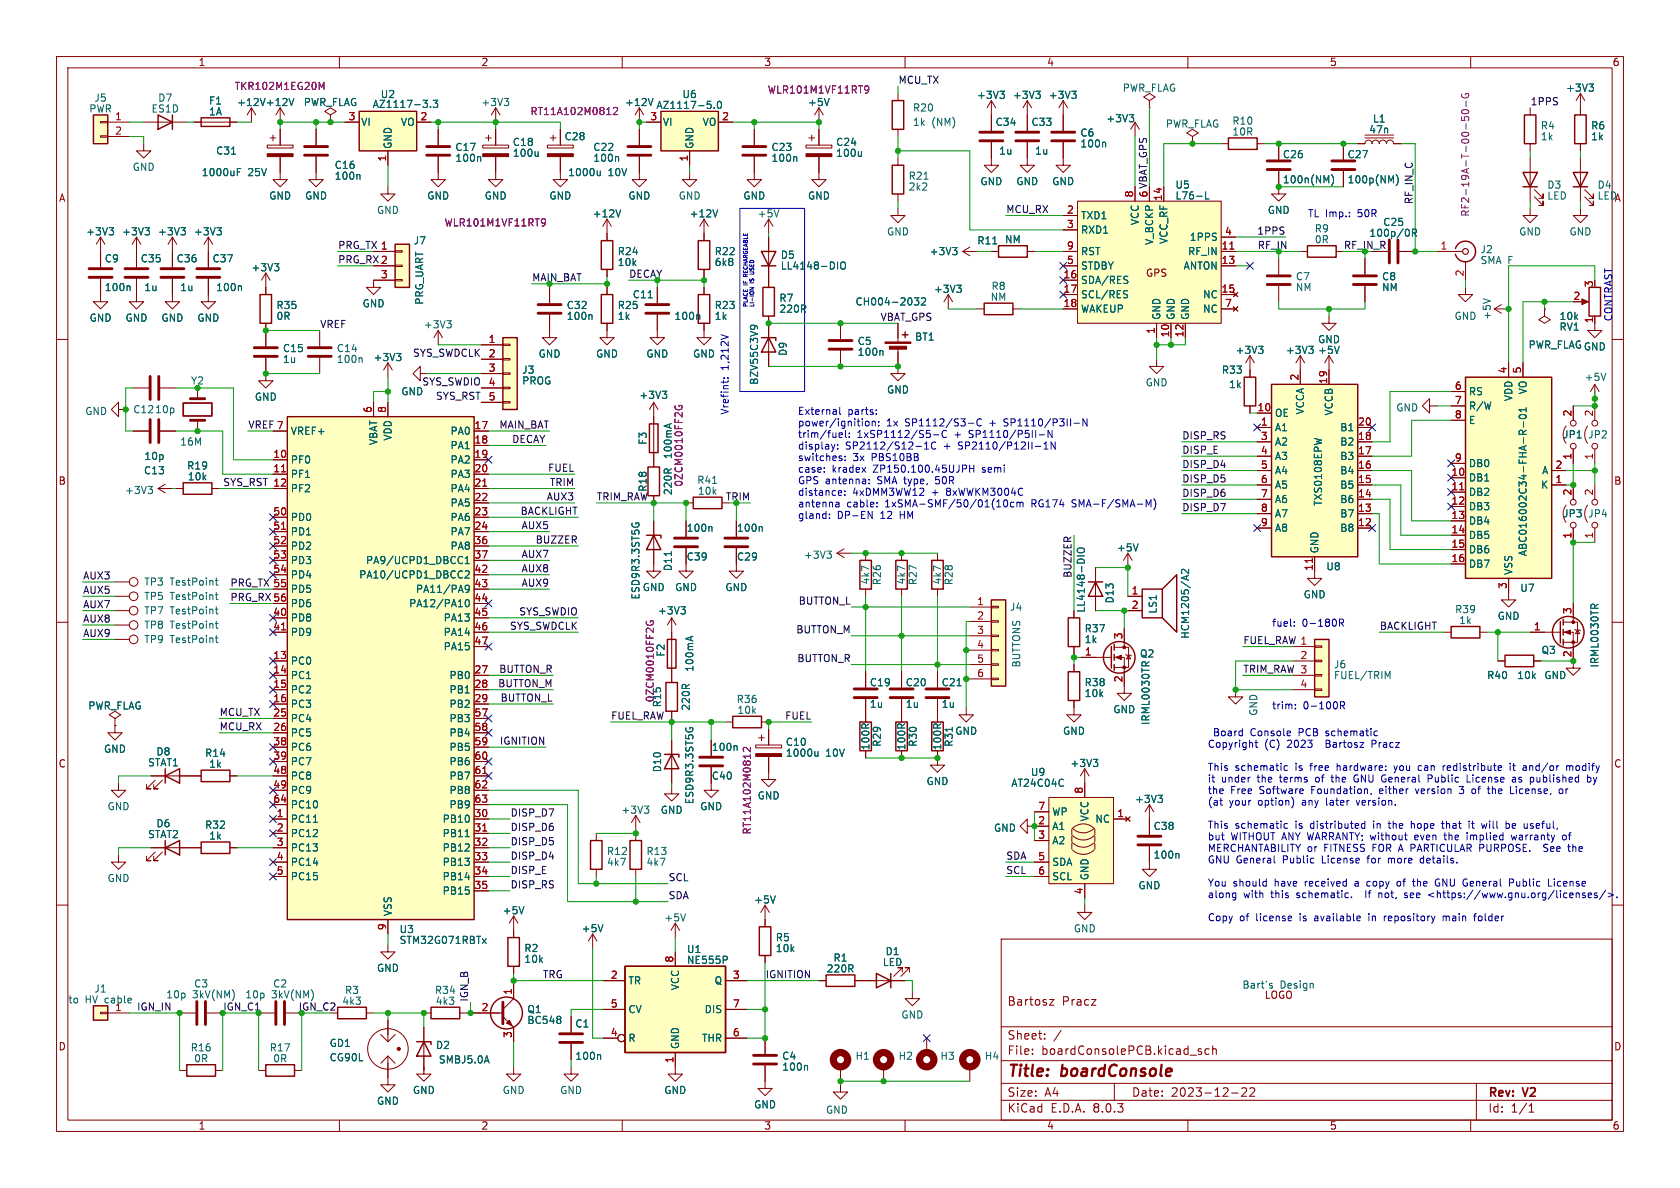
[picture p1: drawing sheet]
<svg xmlns="http://www.w3.org/2000/svg" width="297mm" height="210mm" viewBox="0 0 297 210" stroke-linecap="round" stroke-linejoin="round" font-family="sans-serif">
<defs><g id="words">
<g font-size="2.8" fill="#840000">
<text x="178" y="190.9">Title:</text>
<text x="187.7" y="190.9">boardConsole</text>
</g>
<g font-size="2.1" fill="#840000">
<text x="178" y="178">Bartosz</text>
<text x="187.7" y="178">Pracz</text>
<text x="178" y="184">Sheet:</text>
<text x="178" y="186.7">File:</text>
<text x="184.1" y="186.7">boardConsolePCB.kicad_sch</text>
<text x="178" y="196.9">KiCad</text>
<text x="178" y="194.1">Size:</text>
<text x="184.7" y="194.1">A4</text>
<text x="185.7" y="196.9">E.D.A.</text>
<text x="193.3" y="196.9">8.0.3</text>
<text x="200" y="194.1">Date:</text>
<text x="207" y="194.1">2023-12-22</text>
<text x="263" y="194.3">Rev:</text>
<text x="263" y="196.9">Id:</text>
<text x="267.1" y="196.9">1/1</text>
<text x="269.4" y="194.3">V2</text>
</g>
<g font-size="1.8" fill="#840000">
<text x="35" y="11.9">1</text>
<text x="85" y="11.9">2</text>
<text x="135" y="11.9">3</text>
<text x="185" y="11.9">4</text>
<text x="235" y="11.9">5</text>
<text x="285" y="11.9">6</text>
<text x="10.3" y="35.9">A</text>
<text x="202.5" y="49.1">GPS</text>
<text x="10.3" y="85.9">B</text>
<text x="285.3" y="85.9">B</text>
<text x="10.3" y="135.9">C</text>
<text x="285.3" y="135.9">C</text>
<text x="223.5" y="176.8">LOGO</text>
<text x="10.3" y="185.9">D</text>
<text x="285.3" y="185.9">D</text>
<text x="35" y="199.9">1</text>
<text x="85" y="199.9">2</text>
<text x="135" y="199.9">3</text>
<text x="185" y="199.9">4</text>
<text x="235" y="199.9">5</text>
<text x="285" y="199.9">6</text>
</g>
<g font-size="1.8" fill="#840084">
<text x="41.4" y="16.1">TKR102M1EG20M</text>
<text x="135.6" y="16.7">WLR101M1VF11RT9</text>
<text x="93.7" y="20.5">RT11A102M0812</text>
<text x="78.5" y="40.2">WLR101M1VF11RT9</text>
<text x="259.9" y="38.4" transform="rotate(-90 259.9 38.4)">RF2-19A-T-00-50-G</text>
<text x="119" y="81.3" transform="rotate(-90 119 81.3)">100mA</text>
<text x="119" y="87.6" transform="rotate(-90 119 87.6)">220R</text>
<text x="120.9" y="86.2" transform="rotate(-90 120.9 86.2)">0ZCM0010FF2G</text>
<text x="115.8" y="124.3" transform="rotate(-90 115.8 124.3)">0ZCM0010FF2G</text>
<text x="117.1" y="125.1" transform="rotate(-90 117.1 125.1)">R15</text>
<text x="132.9" y="147.6" transform="rotate(-90 132.9 147.6)">RT11A102M0812</text>
</g>
<g font-size="1.8" fill="#006464">
<text x="67.2" y="17.5">U2</text>
<text x="120.5" y="17.5">U6</text>
<text x="172.6" y="17.7">+3V3</text>
<text x="179" y="17.7">+3V3</text>
<text x="185.3" y="17.7">+3V3</text>
<text x="198.4" y="16.4">PWR_FLAG</text>
<text x="276.8" y="16.4">+3V3</text>
<text x="15.7" y="20.1">PWR</text>
<text x="16.6" y="18.2">J5</text>
<text x="26.7" y="20.1">ES1D</text>
<text x="27.9" y="18.2">D7</text>
<text x="36.8" y="18.7">F1</text>
<text x="36.8" y="20.6">1A</text>
<text x="41.8" y="19">+12V +12V</text>
<text x="53.6" y="19">PWR_FLAG</text>
<text x="63.8" y="22.5">VI</text>
<text x="65.8" y="19.3">AZ1117-3.3</text>
<text x="70.8" y="22.5">VO</text>
<text x="85" y="19">+3V3</text>
<text x="110.4" y="19">+12V</text>
<text x="116" y="19.5">AZ1117-5.0</text>
<text x="117.1" y="22.5">VI</text>
<text x="124.1" y="22.5">VO</text>
<text x="142.7" y="19">+5V</text>
<text x="161.3" y="22.5">1k</text>
<text x="161.3" y="19.9">R20</text>
<text x="164.7" y="22.5">(NM)</text>
<text x="175.9" y="22.5">C34</text>
<text x="182.3" y="22.5">C33</text>
<text x="195.5" y="21.8">+3V3</text>
<text x="206" y="22.8">PWR_FLAG</text>
<text x="217.8" y="22.2">R10</text>
<text x="242" y="23.8">47n</text>
<text x="242.6" y="21.9">L1</text>
<text x="272.3" y="23.1">R4</text>
<text x="281.2" y="23.1">R6</text>
<text x="38.1" y="27.5">C31</text>
<text x="69.4" y="26.4" transform="rotate(-90 69.4 26.4)">GND</text>
<text x="80.4" y="28.8">100n</text>
<text x="80.4" y="26.9">C17</text>
<text x="90.6" y="27.9">100u</text>
<text x="90.6" y="26">C18</text>
<text x="99.7" y="25">C28</text>
<text x="104.8" y="28.8">100n</text>
<text x="104.8" y="26.9">C22</text>
<text x="122.8" y="26.4" transform="rotate(-90 122.8 26.4)">GND</text>
<text x="136.3" y="28.8">100n</text>
<text x="136.3" y="26.9">C23</text>
<text x="147.7" y="27.9">100u</text>
<text x="147.7" y="26">C24</text>
<text x="176.5" y="27.5">1u</text>
<text x="182.9" y="27.5">1u</text>
<text x="190.9" y="24.3">C6</text>
<text x="190.9" y="26.3">100n</text>
<text x="217.8" y="24.2">10R</text>
<text x="226.7" y="28.2">C26</text>
<text x="238.1" y="28.2">C27</text>
<text x="272.3" y="25">1k</text>
<text x="281.2" y="25">1k</text>
<text x="23.4" y="30.4">GND</text>
<text x="35.6" y="31.3">1000uF</text>
<text x="43.8" y="31.3">25V</text>
<text x="47.5" y="35.5">GND</text>
<text x="53.8" y="35.5">GND</text>
<text x="59.1" y="32">100n</text>
<text x="59.1" y="30.1">C16</text>
<text x="75.4" y="35.5">GND</text>
<text x="85.6" y="35.5">GND</text>
<text x="97" y="35.5">GND</text>
<text x="100.3" y="31.3">1000u</text>
<text x="107.5" y="31.3">10V</text>
<text x="111" y="35.5">GND</text>
<text x="119.9" y="35.5">GND</text>
<text x="131.3" y="35.5">GND</text>
<text x="142.7" y="35.5">GND</text>
<text x="160.5" y="33.9">2k2</text>
<text x="160.5" y="32">R21</text>
<text x="173.2" y="32.9">GND</text>
<text x="179.6" y="32.9">GND</text>
<text x="185.9" y="32.9">GND</text>
<text x="207.7" y="33.5">U5</text>
<text x="207.7" y="35.5">L76-L</text>
<text x="226.7" y="32.6">100n(NM)</text>
<text x="238.1" y="32.6">100p(NM)</text>
<text x="273.4" y="33.6">D3</text>
<text x="273.4" y="35.5">LED</text>
<text x="282.3" y="33.6">D4</text>
<text x="282.3" y="35.5">LEDA</text>
<text x="15.1" y="41.8">+3V3</text>
<text x="21.5" y="41.8">+3V3</text>
<text x="27.8" y="41.8">+3V3</text>
<text x="34.2" y="41.8">+3V3</text>
<text x="66.5" y="38">GND</text>
<text x="104.7" y="38.6">+12V</text>
<text x="121.8" y="38.6">+12V</text>
<text x="133.9" y="38.6">+5V</text>
<text x="156.7" y="41.8">GND</text>
<text x="191" y="39">TXD1</text>
<text x="191" y="41.5">RXD1</text>
<text x="201.5" y="39.9" transform="rotate(-90 201.5 39.9)">VCC</text>
<text x="224" y="38">GND</text>
<text x="232.3" y="41.3">R9</text>
<text x="244.4" y="40.1">C25</text>
<text x="268.5" y="41.8">GND</text>
<text x="277.4" y="41.8">GND</text>
<text x="18.4" y="46.6">C9</text>
<text x="24.8" y="46.6">C35</text>
<text x="31.1" y="46.6">C36</text>
<text x="37.5" y="46.6">C37</text>
<text x="73" y="43.4">J7</text>
<text x="109.1" y="47.2">10k</text>
<text x="109.1" y="45.3">R24</text>
<text x="126.2" y="47.2">6k8</text>
<text x="126.2" y="45.3">R22</text>
<text x="137.9" y="45.9">D5</text>
<text x="137.9" y="47.9">LL4148-DIO</text>
<text x="164.3" y="45.3">+3V3</text>
<text x="172.7" y="43.4">R11</text>
<text x="177.6" y="43.2">NM</text>
<text x="191" y="47.9">STDBY</text>
<text x="191" y="45.3">RST</text>
<text x="204.1" y="43.4" transform="rotate(-90 204.1 43.4)">V_BCKP</text>
<text x="206.6" y="43.2" transform="rotate(-90 206.6 43.2)">VCC_RF</text>
<text x="209.1" y="47.9">ANTON</text>
<text x="209.9" y="45.3">RF_IN</text>
<text x="210.2" y="42.8">1PPS</text>
<text x="232.3" y="43.2">0R</text>
<text x="242" y="42.1">100p/0R</text>
<text x="261.6" y="45">J2</text>
<text x="261.6" y="46.9">SMA F</text>
<text x="18.4" y="51.7">100n</text>
<text x="25.4" y="51.7">1u</text>
<text x="31.8" y="51.7">1u</text>
<text x="38.1" y="51.7">100n</text>
<text x="44.3" y="48.2">+3V3</text>
<text x="75" y="54" transform="rotate(-90 75 54)">PRG_UART</text>
<text x="111.8" y="52.9">C11</text>
<text x="137.7" y="53.6">R7</text>
<text x="165" y="52">+3V3</text>
<text x="175" y="53.4">NM</text>
<text x="175.2" y="51.4">R8</text>
<text x="191" y="50.4">SDA/RES</text>
<text x="191" y="52.9">SCL/RES</text>
<text x="212.6" y="52.9">NC</text>
<text x="229" y="49.7">C7</text>
<text x="229" y="51.7">NM</text>
<text x="244.2" y="49.7">C8</text>
<text x="244.2" y="51.7">NM</text>
<text x="15.7" y="57.1">GND</text>
<text x="22.1" y="57.1">GND</text>
<text x="28.4" y="57.1">GND</text>
<text x="34.8" y="57.1">GND</text>
<text x="48.8" y="56.8">0R</text>
<text x="48.8" y="54.8">R35</text>
<text x="64" y="54.5">GND</text>
<text x="74.8" y="58.2">+3V3</text>
<text x="100.1" y="56.8">100n</text>
<text x="100.1" y="54.8">C32</text>
<text x="109.1" y="54.8">R25</text>
<text x="109.1" y="56.8">1k</text>
<text x="119.1" y="56.8">100n</text>
<text x="126.2" y="54.8">R23</text>
<text x="126.2" y="56.8">1k</text>
<text x="137.7" y="55.5">220R</text>
<text x="151.1" y="54.2">CH004-2032</text>
<text x="191" y="55.5">WAKEUP</text>
<text x="205.3" y="56.6" transform="rotate(-90 205.3 56.6)">GND</text>
<text x="207.9" y="56.6" transform="rotate(-90 207.9 56.6)">GND</text>
<text x="210.4" y="56.6" transform="rotate(-90 210.4 56.6)">GND</text>
<text x="212.6" y="55.5">NC</text>
<text x="257" y="56.7">GND</text>
<text x="263.8" y="56.6" transform="rotate(-90 263.8 56.6)">+5V</text>
<text x="275.6" y="58.6">RV1</text>
<text x="275.6" y="56.8">10k</text>
<text x="49.9" y="64.4">1u</text>
<text x="49.9" y="62.4">C15</text>
<text x="59.4" y="64.4">100n</text>
<text x="59.4" y="62.4">C14</text>
<text x="65.9" y="64">+3V3</text>
<text x="95.1" y="63.4">GND</text>
<text x="105.3" y="63.4">GND</text>
<text x="114.2" y="63.4">GND</text>
<text x="122.4" y="63.4">GND</text>
<text x="139.3" y="63" transform="rotate(-90 139.3 63)">D9</text>
<text x="151.5" y="61.2">C5</text>
<text x="151.5" y="63.1">100n</text>
<text x="161.7" y="60.4">BT1</text>
<text x="218.3" y="62.8">+3V3</text>
<text x="227.2" y="62.8">+3V3</text>
<text x="232.9" y="60.9">GND</text>
<text x="232.9" y="62.8">+5V</text>
<text x="270.1" y="61.8">PWR_FLAGGND</text>
<text x="33.7" y="68.2">Y2</text>
<text x="45" y="71">GND</text>
<text x="70.8" y="70.1">GND</text>
<text x="92.2" y="66.3">J3</text>
<text x="92.2" y="68.2">PROG</text>
<text x="112.9" y="70.7">+3V3</text>
<text x="134.2" y="68.1" transform="rotate(-90 134.2 68.1)">BZV55C3V9</text>
<text x="156.7" y="69.8">GND</text>
<text x="202.4" y="68.5">GND</text>
<text x="215.9" y="66.3">R33</text>
<text x="217.2" y="68.8">1k</text>
<text x="259.6" y="70.1">RS</text>
<text x="267.6" y="71" transform="rotate(-90 267.6 71)">VDD</text>
<text x="270.1" y="69.8" transform="rotate(-90 270.1 69.8)">VO</text>
<text x="280" y="67.5">+5V</text>
<text x="15" y="73.6">GND</text>
<text x="23.5" y="73.3">C12</text>
<text x="27.3" y="73.3">10p</text>
<text x="51.3" y="77.1">VREF+</text>
<text x="69.4" y="78" transform="rotate(-90 69.4 78)">VDD</text>
<text x="79.5" y="77.1">PA0</text>
<text x="225.3" y="76.4">A1</text>
<text x="225.3" y="73.9">OE</text>
<text x="230.7" y="73.4" transform="rotate(-90 230.7 73.4)">VCCA</text>
<text x="235.8" y="73.6" transform="rotate(-90 235.8 73.6)">VCCB</text>
<text x="236.8" y="76.4">B1</text>
<text x="246.7" y="72.9">GND</text>
<text x="259.6" y="72.6">R/W</text>
<text x="259.6" y="75.2">E</text>
<text x="276.2" y="77.7">JP1</text>
<text x="280.7" y="77.7">JP2</text>
<text x="25.4" y="81.5">10p</text>
<text x="31.8" y="79">16M</text>
<text x="33" y="83.2">R19</text>
<text x="51.3" y="82.1">PF0</text>
<text x="66.9" y="78.8" transform="rotate(-90 66.9 78.8)">VBAT</text>
<text x="79.5" y="79.6">PA1</text>
<text x="79.5" y="82.1">PA2</text>
<text x="114.5" y="78.7" transform="rotate(-90 114.5 78.7)">F3</text>
<text x="225.3" y="79">A2</text>
<text x="225.3" y="81.5">A3</text>
<text x="236.8" y="81.5">B3</text>
<text x="236.8" y="79">B2</text>
<text x="259.6" y="82.8">DB0</text>
<text x="22" y="87.5">+3V3</text>
<text x="25.4" y="84">C13</text>
<text x="33.1" y="85.1">10k</text>
<text x="51.3" y="84.7">PF1</text>
<text x="51.3" y="87.2">PF2</text>
<text x="79.5" y="84.7">PA3</text>
<text x="79.5" y="87.2">PA4</text>
<text x="79.5" y="89.8">PA5</text>
<text x="114.5" y="87" transform="rotate(-90 114.5 87)">R18</text>
<text x="123.1" y="85.7">R41</text>
<text x="123.3" y="87.7">10k</text>
<text x="225.3" y="84">A4</text>
<text x="225.3" y="86.6">A5</text>
<text x="225.3" y="89.1">A6</text>
<text x="233.9" y="89.5" transform="rotate(-90 233.9 89.5)">TXS0108EPW</text>
<text x="236.8" y="89.1">B6</text>
<text x="236.8" y="86.6">B5</text>
<text x="236.8" y="84">B4</text>
<text x="259.6" y="85.3">DB1</text>
<text x="259.6" y="87.9">DB2</text>
<text x="272.3" y="86.6">K</text>
<text x="272.5" y="84">A</text>
<text x="51.3" y="92.3">PD0</text>
<text x="51.3" y="94.8">PD1</text>
<text x="79.5" y="92.3">PA6</text>
<text x="79.5" y="94.8">PA7</text>
<text x="121.3" y="94.2">100n</text>
<text x="130.2" y="94.2">100n</text>
<text x="225.3" y="91.7">A7</text>
<text x="225.3" y="94.2">A8</text>
<text x="236.8" y="94.2">B8</text>
<text x="236.8" y="91.7">B7</text>
<text x="259.6" y="90.4">DB3</text>
<text x="259.6" y="92.9">DB4</text>
<text x="259.6" y="95.5">DB5</text>
<text x="276.2" y="91.7">JP3</text>
<text x="280.7" y="91.7">JP4</text>
<text x="51.3" y="97.4">PD2</text>
<text x="51.3" y="99.9">PD3</text>
<text x="64.6" y="99.9">PA9/UCPD1_DBCC1</text>
<text x="79.5" y="97.4">PA8</text>
<text x="119" y="101.1" transform="rotate(-90 119 101.1)">D11</text>
<text x="121.3" y="99.3">C39</text>
<text x="130.2" y="99.3">C29</text>
<text x="142" y="99">+3V3</text>
<text x="197.4" y="97.7">+5V</text>
<text x="233.3" y="97.9" transform="rotate(-90 233.3 97.9)">GND</text>
<text x="234.4" y="101">U8</text>
<text x="259.6" y="98">DB6</text>
<text x="259.6" y="100.6">DB7</text>
<text x="267.6" y="101.7" transform="rotate(-90 267.6 101.7)">VSS</text>
<text x="270.1" y="98.4" transform="rotate(-90 270.1 98.4)">ABC016002C34-FHA-R-01</text>
<text x="25.4" y="106.3">TP5 TestPoint</text>
<text x="25.4" y="103.7">TP3 TestPoint</text>
<text x="51.3" y="102.5">PD4</text>
<text x="51.3" y="105">PD5</text>
<text x="51.3" y="107.5">PD6</text>
<text x="63.4" y="102.5">PA10/UCPD1_DBCC2</text>
<text x="72.2" y="107.5">PA12/PA10</text>
<text x="73.4" y="105">PA11/PA9</text>
<text x="113.3" y="106.1" transform="rotate(-90 113.3 106.1)">ESD9R3.3ST5G</text>
<text x="113.5" y="104.7">GND</text>
<text x="119.2" y="104.7">GND</text>
<text x="128.1" y="104.7">GND</text>
<text x="153.9" y="103.4" transform="rotate(-90 153.9 103.4)">4k7</text>
<text x="155.9" y="103.5" transform="rotate(-90 155.9 103.5)">R26</text>
<text x="160.2" y="103.4" transform="rotate(-90 160.2 103.4)">4k7</text>
<text x="162.3" y="103.5" transform="rotate(-90 162.3 103.5)">R27</text>
<text x="166.6" y="103.4" transform="rotate(-90 166.6 103.4)">4k7</text>
<text x="168.6" y="103.5" transform="rotate(-90 168.6 103.5)">R28</text>
<text x="197.1" y="106.8" transform="rotate(-90 197.1 106.8)">D13</text>
<text x="230.4" y="106">GND</text>
<text x="268.7" y="104.8">U7</text>
<text x="25.4" y="111.4">TP8 TestPoint</text>
<text x="25.4" y="108.8">TP7 TestPoint</text>
<text x="25.4" y="113.9">TP9 TestPoint</text>
<text x="51.3" y="110.1">PD8</text>
<text x="51.3" y="112.6">PD9</text>
<text x="78.3" y="110.1">PA13</text>
<text x="78.3" y="112.6">PA14</text>
<text x="116.2" y="108.8">+3V3</text>
<text x="178.4" y="108.2">J4</text>
<text x="191.7" y="112">R37</text>
<text x="191.7" y="113.9">1k</text>
<text x="192" y="108.4" transform="rotate(-90 192 108.4)">LL4148-DIO</text>
<text x="204.7" y="108.6" transform="rotate(-90 204.7 108.6)">LS1</text>
<text x="210.4" y="113" transform="rotate(-90 210.4 113)">HCM1205/A2</text>
<text x="257.1" y="108.6">R39</text>
<text x="257.9" y="110.5">1k</text>
<text x="264.7" y="109.8">GND</text>
<text x="51.3" y="117.7">PC0</text>
<text x="78.3" y="115.2">PA15</text>
<text x="117.7" y="116.2" transform="rotate(-90 117.7 116.2)">F2</text>
<text x="122.8" y="118.9" transform="rotate(-90 122.8 118.9)">100mA</text>
<text x="180.6" y="118.1" transform="rotate(-90 180.6 118.1)">BUTTONS</text>
<text x="201.4" y="116.4">Q2</text>
<text x="235.7" y="118.3">J6</text>
<text x="272.4" y="115.8">Q3</text>
<text x="282.8" y="118.1" transform="rotate(-90 282.8 118.1)">IRML0030TR</text>
<text x="15.5" y="125.6">PWR_FLAG</text>
<text x="51.3" y="120.2">PC1</text>
<text x="51.3" y="122.8">PC2</text>
<text x="51.3" y="125.3">PC3</text>
<text x="79.4" y="120.2">PB0</text>
<text x="79.4" y="122.8">PB1</text>
<text x="79.4" y="125.3">PB2</text>
<text x="122.1" y="125.7" transform="rotate(-90 122.1 125.7)">220R</text>
<text x="130.1" y="124.5">R36</text>
<text x="153.7" y="125.3">1u</text>
<text x="153.7" y="121.5">C19</text>
<text x="160" y="125.3">1u</text>
<text x="160" y="121.5">C20</text>
<text x="166.4" y="125.3">1u</text>
<text x="166.4" y="121.5">C21</text>
<text x="191.7" y="123.4">10k</text>
<text x="191.7" y="121.5">R38</text>
<text x="235.7" y="120.3">FUEL/TRIM</text>
<text x="262.8" y="120.2">R40</text>
<text x="268.1" y="120.2">10k</text>
<text x="272.9" y="120.2">GND</text>
<text x="51.3" y="127.9">PC4</text>
<text x="51.3" y="130.4">PC5</text>
<text x="79.4" y="127.9">PB3</text>
<text x="79.4" y="130.4">PB4</text>
<text x="130.3" y="126.4">10k</text>
<text x="168.8" y="130.1">GND</text>
<text x="187.8" y="130.1">GND</text>
<text x="196.7" y="126.3">GND</text>
<text x="203.4" y="128.3" transform="rotate(-90 203.4 128.3)">IRML0030TR</text>
<text x="222.5" y="126.6" transform="rotate(-90 222.5 126.6)">GND</text>
<text x="18.3" y="133.3">GND</text>
<text x="26.1" y="135.7">STAT1</text>
<text x="27.6" y="133.7">D8</text>
<text x="36.2" y="134">R14</text>
<text x="36.9" y="135.9">1k</text>
<text x="51.3" y="132.9">PC6</text>
<text x="51.3" y="135.5">PC7</text>
<text x="79.4" y="132.9">PB5</text>
<text x="79.4" y="135.5">PB6</text>
<text x="117.1" y="136.6" transform="rotate(-90 117.1 136.6)">D10</text>
<text x="125.7" y="132.9">100n</text>
<text x="138.8" y="132">C10</text>
<text x="138.8" y="134">1000u</text>
<text x="146" y="134">10V</text>
<text x="153.9" y="132.7" transform="rotate(-90 153.9 132.7)">100R</text>
<text x="155.9" y="132.1" transform="rotate(-90 155.9 132.1)">R29</text>
<text x="160.2" y="132.7" transform="rotate(-90 160.2 132.7)">100R</text>
<text x="162.3" y="132.1" transform="rotate(-90 162.3 132.1)">R30</text>
<text x="166.6" y="132.7" transform="rotate(-90 166.6 132.7)">100R</text>
<text x="168.6" y="132.1" transform="rotate(-90 168.6 132.1)">R31</text>
<text x="182.1" y="137.4">U9</text>
<text x="189.1" y="135.8">+3V3</text>
<text x="18.9" y="143.4">GND</text>
<text x="51.3" y="138">PC8</text>
<text x="51.3" y="140.6">PC9</text>
<text x="51.3" y="143.1">PC10</text>
<text x="79.4" y="138">PB7</text>
<text x="79.4" y="140.6">PB8</text>
<text x="79.4" y="143.1">PB9</text>
<text x="122.8" y="142.3" transform="rotate(-90 122.8 142.3)">ESD9R3.3ST5G</text>
<text x="123.7" y="143.4">GND</text>
<text x="125.7" y="138">C40</text>
<text x="133.9" y="141.5">GND</text>
<text x="163.7" y="139">GND</text>
<text x="178.7" y="139.3">AT24C04C</text>
<text x="200.6" y="142.1">+3V3</text>
<text x="26.1" y="148.4">STAT2</text>
<text x="27.6" y="146.4">D6</text>
<text x="36.2" y="146.7">R32</text>
<text x="36.9" y="148.6">1k</text>
<text x="51.3" y="145.6">PC11</text>
<text x="51.3" y="148.2">PC12</text>
<text x="78.1" y="145.6">PB10</text>
<text x="78.1" y="148.2">PB11</text>
<text x="109.8" y="144">+3V3</text>
<text x="116.7" y="144.1">GND</text>
<text x="175.6" y="147.2">GND</text>
<text x="185.9" y="146.9">A1</text>
<text x="185.9" y="149.5">A2</text>
<text x="185.9" y="144.4">WP</text>
<text x="192.6" y="145.3" transform="rotate(-90 192.6 145.3)">VCC</text>
<text x="193.5" y="145.6">NC</text>
<text x="203.8" y="146.9">C38</text>
<text x="51.3" y="150.7">PC13</text>
<text x="51.3" y="153.3">PC14</text>
<text x="51.3" y="155.8">PC15</text>
<text x="78.1" y="150.7">PB12</text>
<text x="78.1" y="153.3">PB13</text>
<text x="78.1" y="155.8">PB14</text>
<text x="107.2" y="153.3">4k7</text>
<text x="107.2" y="151.3">R12</text>
<text x="114.2" y="153.3">4k7</text>
<text x="114.2" y="151.3">R13</text>
<text x="185.9" y="153.3">SDA</text>
<text x="185.9" y="155.8">SCL</text>
<text x="192.6" y="155.7" transform="rotate(-90 192.6 155.7)">GND</text>
<text x="203.8" y="152">100n</text>
<text x="18.9" y="156.1">GND</text>
<text x="78.1" y="158.3">PB15</text>
<text x="88.8" y="161.8">+5V</text>
<text x="133.2" y="159.9">+5V</text>
<text x="201.2" y="157.4">GND</text>
<text x="69.4" y="162.1" transform="rotate(-90 69.4 162.1)">VSS</text>
<text x="70.5" y="165.1">U3</text>
<text x="70.5" y="167.1">STM32G071RBTx</text>
<text x="102.7" y="165">+5V</text>
<text x="117.3" y="163.1">+5V</text>
<text x="137" y="166.6">R5</text>
<text x="189.7" y="165">GND</text>
<text x="66.5" y="172">GND</text>
<text x="92.6" y="168.5">R2</text>
<text x="92.6" y="170.4">10k</text>
<text x="121.3" y="168.7">U1</text>
<text x="121.3" y="170.6">NE555P</text>
<text x="137" y="168.5">10k</text>
<text x="146" y="172.1">220R</text>
<text x="147.2" y="170.2">R1</text>
<text x="156" y="171">LED</text>
<text x="156.5" y="169">D1</text>
<text x="12" y="177.6">to</text>
<text x="15" y="177.6">HV cable</text>
<text x="16.6" y="175.7">J1</text>
<text x="20.2" y="178.8">1</text>
<text x="29.3" y="176.7">10p</text>
<text x="34" y="176.7">3kV(NM)</text>
<text x="34.2" y="174.8">C3</text>
<text x="48" y="176.7">3kV(NM)</text>
<text x="48.2" y="174.8">C2</text>
<text x="60.4" y="177.8">4k3</text>
<text x="60.9" y="175.9">R3</text>
<text x="76.8" y="175.9">R34</text>
<text x="76.9" y="177.8">4k3</text>
<text x="93.1" y="179.3">Q1</text>
<text x="111" y="174.2">TR</text>
<text x="111" y="179.3">CV</text>
<text x="120.2" y="175.2" transform="rotate(-90 120.2 175.2)">VCC</text>
<text x="124.5" y="179.3">DIS</text>
<text x="126.2" y="174.2">Q</text>
<text x="219.5" y="175">Bart's</text>
<text x="226.3" y="175">Design</text>
<text x="58.2" y="185.3">GD1</text>
<text x="77" y="185.6">D2</text>
<text x="93.1" y="181.2">BC548</text>
<text x="101.6" y="181.8">C1</text>
<text x="111" y="184.4">R</text>
<text x="120.2" y="185.5" transform="rotate(-90 120.2 185.5)">GND</text>
<text x="124" y="184.4">THR</text>
<text x="159.3" y="180.3">GND</text>
<text x="33.6" y="186.1">R16</text>
<text x="34.2" y="188">0R</text>
<text x="47.6" y="186.1">R17</text>
<text x="48.2" y="188">0R</text>
<text x="58.2" y="187.8">CG90L</text>
<text x="77.5" y="188.2">SMBJ5.0A</text>
<text x="101.6" y="187.6">100n</text>
<text x="138.2" y="187.5">C4</text>
<text x="138.2" y="189.5">100n</text>
<text x="151.1" y="187.5">H1</text>
<text x="158.8" y="187.5">H2</text>
<text x="166.2" y="187.6">H3</text>
<text x="174" y="187.5">H4</text>
<text x="66.5" y="195.5">GND</text>
<text x="72.9" y="193.6">GND</text>
<text x="88.8" y="193.6">GND</text>
<text x="98.9" y="193.6">GND</text>
<text x="117.3" y="193.6">GND</text>
<text x="133.2" y="196.1">GND</text>
<text x="145.9" y="197.1">GND</text>
</g>
<g font-size="1.8" fill="#0f0f0f">
<text x="158.7" y="14.9">MCU_TX</text>
<text x="270.5" y="18.7">1PPS</text>
<text x="202.9" y="35" transform="rotate(-90 202.9 35)">6 VBAT_GPS</text>
<text x="177.8" y="37.8">MCU_RX</text>
<text x="222.2" y="41.6">1PPS</text>
<text x="249.8" y="36.2" transform="rotate(-90 249.8 36.2)">RF_IN_C</text>
<text x="59.7" y="44.1">PRG_TX 1</text>
<text x="59.7" y="46.6">PRG_RX2</text>
<text x="111.1" y="49.2">DECAY</text>
<text x="56.5" y="58.1">VREF</text>
<text x="155.6" y="56.8">VBAT_GPS</text>
<text x="72.9" y="63.2">SYS_SWDCLK</text>
<text x="74.5" y="68.2">SYS_SWDIO 4</text>
<text x="77" y="70.8">SYS_RST</text>
<text x="43.8" y="75.9">VREF7</text>
<text x="88.2" y="75.9">MAIN_BAT</text>
<text x="208.9" y="77.8">DISP_RS</text>
<text x="90.5" y="78.4">DECAY</text>
<text x="96.8" y="83.5">FUEL</text>
<text x="208.9" y="80.3">DISP_E</text>
<text x="208.9" y="82.8">DISP_D4</text>
<text x="39.4" y="86">SYS_RST 12</text>
<text x="96.6" y="88.6">AUX3</text>
<text x="97.1" y="86">TRIM</text>
<text x="105.4" y="88.6">TRIM_RAW</text>
<text x="208.9" y="85.4">DISP_D5</text>
<text x="208.9" y="87.9">DISP_D6</text>
<text x="91.9" y="91.1">BACKLIGHT</text>
<text x="92.1" y="93.6">AUX5</text>
<text x="208.9" y="90.5">DISP_D7</text>
<text x="92.1" y="98.7">AUX7</text>
<text x="92.1" y="101.3">AUX8</text>
<text x="94.6" y="96.2">BUZZER</text>
<text x="14.6" y="105.1">AUX5</text>
<text x="14.6" y="107.6">AUX7</text>
<text x="14.6" y="102.5">AUX3</text>
<text x="40.6" y="103.8">PRG_TX 55</text>
<text x="40.6" y="106.3">PRG_RX 56</text>
<text x="92.1" y="103.8">AUX9</text>
<text x="141.1" y="107">BUTTON_L</text>
<text x="189.5" y="102.3" transform="rotate(-90 189.5 102.3)">BUZZER</text>
<text x="14.6" y="110.1">AUX8</text>
<text x="14.6" y="112.7">AUX9</text>
<text x="90.1" y="111.4">SYS_SWDCLK</text>
<text x="91.7" y="108.9">SYS_SWDIO</text>
<text x="140.7" y="112">BUTTON_M</text>
<text x="219.7" y="114">FUEL_RAW 1</text>
<text x="243.8" y="111.4">BACKLIGHT</text>
<text x="88.2" y="119">BUTTON_R</text>
<text x="140.9" y="117.1">BUTTON_R</text>
<text x="219.7" y="119">TRIM_RAW 3</text>
<text x="88" y="121.6">BUTTON_M</text>
<text x="88.4" y="124.1">BUTTON_L</text>
<text x="38.7" y="126.7">MCU_TX</text>
<text x="38.7" y="129.2">MCU_RX</text>
<text x="88.3" y="131.7">IGNITION</text>
<text x="107.9" y="127.3">FUEL_RAW</text>
<text x="138.7" y="127.3">FUEL</text>
<text x="90.2" y="149.5">DISP_D5</text>
<text x="90.2" y="147">DISP_D6</text>
<text x="90.2" y="144.4">DISP_D7</text>
<text x="90.2" y="154.6">DISP_E</text>
<text x="90.2" y="152.1">DISP_D4</text>
<text x="118.1" y="155.9">SCL</text>
<text x="177.8" y="154.6">SCL</text>
<text x="177.8" y="152.1">SDA</text>
<text x="90.2" y="157.1">DISP_RS</text>
<text x="118.1" y="159">SDA</text>
<text x="95.9" y="173">TRG</text>
<text x="135.3" y="173">IGNITION</text>
<text x="24.1" y="178.7">IGN_IN</text>
<text x="43.3" y="176.7">10p</text>
<text x="82.8" y="177.2" transform="rotate(-90 82.8 177.2)">IGN_B</text>
</g>
<g font-size="1.8" fill="#a90000">
<text x="20.2" y="21.3">1</text>
<text x="20.2" y="23.9">2</text>
<text x="61.5" y="21.3">3</text>
<text x="74.2" y="21.3">2</text>
<text x="114.9" y="21.3">3</text>
<text x="127.6" y="21.3">2</text>
<text x="68.3" y="28.6" transform="rotate(-90 68.3 28.6)">1</text>
<text x="121.7" y="28.6" transform="rotate(-90 121.7 28.6)">1</text>
<text x="200.4" y="35" transform="rotate(-90 200.4 35)">8</text>
<text x="202.9" y="35" transform="rotate(-90 202.9 35)">6</text>
<text x="205.5" y="35.6" transform="rotate(-90 205.5 35.6)">14</text>
<text x="188.5" y="37.8">2</text>
<text x="188.5" y="40.4">3</text>
<text x="216.5" y="41.7">4</text>
<text x="67.2" y="44.2">1</text>
<text x="67.2" y="46.7">2</text>
<text x="188.5" y="46.7">5</text>
<text x="188.5" y="44.2">9</text>
<text x="215.9" y="44.2">11</text>
<text x="215.9" y="46.7">13</text>
<text x="254.6" y="44.2">1</text>
<text x="67.2" y="49.3">3</text>
<text x="187.9" y="49.3">16</text>
<text x="187.9" y="51.8">17</text>
<text x="215.9" y="51.8">15</text>
<text x="258.8" y="49" transform="rotate(-90 258.8 49)">2</text>
<text x="278.1" y="53.1">2</text>
<text x="281.7" y="50.9" transform="rotate(-90 281.7 50.9)">3</text>
<text x="187.9" y="54.4">18</text>
<text x="204.2" y="59.1" transform="rotate(-90 204.2 59.1)">1</text>
<text x="206.8" y="59.7" transform="rotate(-90 206.8 59.7)">10</text>
<text x="209.3" y="59.7" transform="rotate(-90 209.3 59.7)">12</text>
<text x="216.5" y="54.4">7</text>
<text x="281.7" y="57.2" transform="rotate(-90 281.7 57.2)">1</text>
<text x="86.3" y="60.7">1</text>
<text x="86.3" y="63.2">2</text>
<text x="86.3" y="65.8">3</text>
<text x="86.3" y="70.9">5</text>
<text x="86.3" y="68.3">4</text>
<text x="229.6" y="67.4" transform="rotate(-90 229.6 67.4)">2</text>
<text x="234.7" y="68" transform="rotate(-90 234.7 68)">19</text>
<text x="257.1" y="69">6</text>
<text x="257.1" y="71.5">7</text>
<text x="266.4" y="66.1" transform="rotate(-90 266.4 66.1)">4</text>
<text x="269" y="66.1" transform="rotate(-90 269 66.1)">5</text>
<text x="48.8" y="75.9">7</text>
<text x="65.8" y="73.1" transform="rotate(-90 65.8 73.1)">6</text>
<text x="68.3" y="73.1" transform="rotate(-90 68.3 73.1)">8</text>
<text x="83.8" y="75.9">17</text>
<text x="222.2" y="72.8">10</text>
<text x="222.8" y="75.3">1</text>
<text x="222.8" y="77.9">3</text>
<text x="240" y="77.9">18</text>
<text x="240" y="75.3">20</text>
<text x="257.1" y="74">8</text>
<text x="277.9" y="73.7" transform="rotate(-90 277.9 73.7)">2</text>
<text x="281.7" y="73.7" transform="rotate(-90 281.7 73.7)">2</text>
<text x="48.2" y="81">10</text>
<text x="48.2" y="83.6">11</text>
<text x="83.8" y="78.5">18</text>
<text x="83.8" y="81">19</text>
<text x="83.8" y="83.6">20</text>
<text x="222.8" y="80.4">4</text>
<text x="222.8" y="82.9">5</text>
<text x="240" y="82.9">16</text>
<text x="240" y="80.4">17</text>
<text x="257.1" y="81.7">9</text>
<text x="274.9" y="82.9">2</text>
<text x="277.9" y="81.4" transform="rotate(-90 277.9 81.4)">1</text>
<text x="281.7" y="81.4" transform="rotate(-90 281.7 81.4)">1</text>
<text x="48.2" y="86.1">12</text>
<text x="83.8" y="86.1">21</text>
<text x="83.8" y="88.6">22</text>
<text x="222.8" y="85.5">6</text>
<text x="222.8" y="88">7</text>
<text x="240" y="88">14</text>
<text x="240" y="85.5">15</text>
<text x="256.5" y="84.2">10</text>
<text x="256.5" y="86.7">11</text>
<text x="256.5" y="89.3">12</text>
<text x="274.9" y="85.5">1</text>
<text x="277.9" y="87.7" transform="rotate(-90 277.9 87.7)">2</text>
<text x="281.7" y="87.7" transform="rotate(-90 281.7 87.7)">2</text>
<text x="48.2" y="91.2">50</text>
<text x="48.2" y="93.7">51</text>
<text x="83.8" y="91.2">23</text>
<text x="83.8" y="93.7">24</text>
<text x="222.8" y="90.6">8</text>
<text x="222.8" y="93.1">9</text>
<text x="240" y="93.1">12</text>
<text x="240" y="90.6">13</text>
<text x="256.5" y="91.8">13</text>
<text x="256.5" y="94.4">14</text>
<text x="277.9" y="95.3" transform="rotate(-90 277.9 95.3)">1</text>
<text x="281.7" y="95.3" transform="rotate(-90 281.7 95.3)">1</text>
<text x="48.2" y="96.3">52</text>
<text x="48.2" y="98.8">53</text>
<text x="48.2" y="101.3">54</text>
<text x="83.8" y="96.3">36</text>
<text x="83.8" y="98.8">37</text>
<text x="83.8" y="101.3">42</text>
<text x="232.2" y="101" transform="rotate(-90 232.2 101)">11</text>
<text x="256.5" y="96.9">15</text>
<text x="256.5" y="99.4">16</text>
<text x="48.2" y="103.9">55</text>
<text x="48.2" y="106.4">56</text>
<text x="83.8" y="103.9">43</text>
<text x="83.8" y="106.4">44</text>
<text x="172.6" y="107.1">1</text>
<text x="200" y="105.2">1</text>
<text x="200" y="107.7">2</text>
<text x="266.4" y="104.2" transform="rotate(-90 266.4 104.2)">3</text>
<text x="48.2" y="109">40</text>
<text x="48.2" y="111.5">41</text>
<text x="83.8" y="109">45</text>
<text x="83.8" y="111.5">46</text>
<text x="172.6" y="109.6">2</text>
<text x="172.6" y="112.1">3</text>
<text x="198.5" y="113.1" transform="rotate(-90 198.5 113.1)">3</text>
<text x="271.1" y="111.5">1</text>
<text x="277.9" y="108.7" transform="rotate(-90 277.9 108.7)">3</text>
<text x="48.2" y="116.6">13</text>
<text x="48.2" y="119.1">14</text>
<text x="83.8" y="119.1">27</text>
<text x="83.8" y="114">47</text>
<text x="172.6" y="114.7">4</text>
<text x="172.6" y="117.2">5</text>
<text x="172.6" y="119.8">6</text>
<text x="191.7" y="116">1</text>
<text x="229.8" y="116.6">2</text>
<text x="277.9" y="116.3" transform="rotate(-90 277.9 116.3)">2</text>
<text x="48.2" y="121.7">15</text>
<text x="48.2" y="124.2">16</text>
<text x="83.8" y="121.7">28</text>
<text x="83.8" y="124.2">29</text>
<text x="198.5" y="120.7" transform="rotate(-90 198.5 120.7)">2</text>
<text x="229.8" y="121.7">4</text>
<text x="48.2" y="126.7">25</text>
<text x="48.2" y="129.3">26</text>
<text x="48.2" y="131.8">38</text>
<text x="83.8" y="126.7">57</text>
<text x="83.8" y="129.3">58</text>
<text x="83.8" y="131.8">59</text>
<text x="48.2" y="134.4">39</text>
<text x="48.2" y="136.9">48</text>
<text x="83.8" y="134.4">60</text>
<text x="83.8" y="136.9">61</text>
<text x="48.2" y="139.4">49</text>
<text x="48.2" y="142">64</text>
<text x="83.8" y="139.4">62</text>
<text x="83.8" y="142">63</text>
<text x="183.4" y="143.3">7</text>
<text x="191.5" y="140.4" transform="rotate(-90 191.5 140.4)">8</text>
<text x="48.8" y="144.5">1</text>
<text x="48.8" y="147.1">2</text>
<text x="48.8" y="149.6">3</text>
<text x="83.8" y="144.5">30</text>
<text x="83.8" y="147.1">31</text>
<text x="83.8" y="149.6">32</text>
<text x="183.4" y="145.8">2</text>
<text x="183.4" y="148.3">3</text>
<text x="197.4" y="144.5">1</text>
<text x="48.8" y="152.1">4</text>
<text x="48.8" y="154.7">5</text>
<text x="83.8" y="152.1">33</text>
<text x="83.8" y="154.7">34</text>
<text x="183.4" y="152.1">5</text>
<text x="183.4" y="154.7">6</text>
<text x="83.8" y="157.2">35</text>
<text x="191.5" y="158.2" transform="rotate(-90 191.5 158.2)">4</text>
<text x="68.3" y="164.5" transform="rotate(-90 68.3 164.5)">9</text>
<text x="107.9" y="173.1">2</text>
<text x="119.1" y="170.3" transform="rotate(-90 119.1 170.3)">8</text>
<text x="129.5" y="173.1">3</text>
<text x="85" y="178.8">2</text>
<text x="90.6" y="176" transform="rotate(-90 90.6 176)">1</text>
<text x="107.9" y="178.2">5</text>
<text x="129.5" y="178.2">7</text>
<text x="90.6" y="183.6" transform="rotate(-90 90.6 183.6)">3</text>
<text x="107.9" y="183.3">4</text>
<text x="129.5" y="183.3">6</text>
<text x="119.1" y="188" transform="rotate(-90 119.1 188)">1</text>
</g>
<g font-size="1.8" fill="#0000c2">
<text x="231.1" y="38.5">TL Imp.:</text>
<text x="240.1" y="38.5">50R</text>
<text x="285.1" y="56.9" transform="rotate(-90 285.1 56.9)">CONTRAST</text>
<text x="128.9" y="65.5" transform="rotate(-90 128.9 65.5)">1,212V</text>
<text x="128.9" y="73.4" transform="rotate(-90 128.9 73.4)">Vrefint:</text>
<text x="141" y="73.4">External</text>
<text x="141" y="75.5">power/ignition:</text>
<text x="141" y="77.5">trim/fuel:</text>
<text x="149.9" y="73.4">parts:</text>
<text x="151.5" y="77.5">1xSP1112/S5-C</text>
<text x="156.7" y="75.5">1x</text>
<text x="160.1" y="75.5">SP1112/S3-C</text>
<text x="168.8" y="77.5">+</text>
<text x="171.6" y="77.5">SP1110/P5II-N</text>
<text x="175.2" y="75.5">+</text>
<text x="177.9" y="75.5">SP1110/P3II-N</text>
<text x="141" y="79.6">display:</text>
<text x="141" y="81.6">switches:</text>
<text x="141" y="83.6">case:</text>
<text x="147.1" y="83.6">kradex</text>
<text x="149.5" y="79.6">SP2112/S12-1C</text>
<text x="150.8" y="81.6">3x</text>
<text x="154.2" y="81.6">PBS10BB</text>
<text x="154.5" y="83.6">ZP150.100.45UJPH</text>
<text x="167" y="79.6">+</text>
<text x="169.7" y="79.6">SP2110/P12II-1N</text>
<text x="173.9" y="83.6">semi</text>
<text x="141" y="85.7">GPS antenna:</text>
<text x="141" y="87.7">distance:</text>
<text x="141" y="89.8">antenna</text>
<text x="149.7" y="89.8">cable:</text>
<text x="150.7" y="87.7">4xDMM3WW12</text>
<text x="155.2" y="85.7">SMA type,</text>
<text x="156.6" y="89.8">1xSMA-SMF/50/01(10cm</text>
<text x="164.8" y="87.7">+</text>
<text x="165.9" y="85.7">50R</text>
<text x="167.6" y="87.7">8xWWKM3004C</text>
<text x="182.6" y="89.8">RG174</text>
<text x="190" y="89.8">SMA-F/SMA-M)</text>
<text x="141" y="91.8">gland:</text>
<text x="148" y="91.8">DP-EN</text>
<text x="155.8" y="91.8">12</text>
<text x="159.4" y="91.8">HM</text>
<text x="224.8" y="110.9">fuel:</text>
<text x="230.2" y="110.9">0-180R</text>
<text x="224.8" y="125.5">trim:</text>
<text x="230.4" y="125.5">0-100R</text>
<text x="221" y="130.2">Console</text>
<text x="229.7" y="130.2">PCB</text>
<text x="234.7" y="130.2">schematic</text>
<text x="214.2" y="132.3">Copyright</text>
<text x="214.2" y="136.4">This</text>
<text x="219.2" y="136.4">schematic</text>
<text x="224.4" y="132.3">(C)</text>
<text x="228.5" y="132.3">2023</text>
<text x="229.9" y="136.4">is</text>
<text x="232.7" y="136.4">free</text>
<text x="235.7" y="132.3">Bartosz</text>
<text x="237.6" y="136.4">hardware:</text>
<text x="244" y="132.3">Pracz</text>
<text x="248" y="136.4">you</text>
<text x="252.4" y="136.4">can</text>
<text x="257" y="136.4">redistribute</text>
<text x="269" y="136.4">it</text>
<text x="271.5" y="136.4">and/or</text>
<text x="279.4" y="136.4">modify</text>
<text x="214.2" y="138.4">it</text>
<text x="214.2" y="140.5">the</text>
<text x="214.2" y="142.5">(at</text>
<text x="216.7" y="138.4">under</text>
<text x="218.1" y="142.5">your</text>
<text x="218.4" y="140.5">Free</text>
<text x="223.2" y="138.4">the</text>
<text x="223.3" y="142.5">option)</text>
<text x="223.6" y="140.5">Software</text>
<text x="227.4" y="138.4">terms</text>
<text x="231.3" y="142.5">any</text>
<text x="232.9" y="140.5">Foundation,</text>
<text x="233.9" y="138.4">of</text>
<text x="235.7" y="142.5">later</text>
<text x="236.9" y="138.4">the</text>
<text x="241" y="138.4">GNU General</text>
<text x="241.3" y="142.5">version.</text>
<text x="245.2" y="140.5">either</text>
<text x="251.8" y="140.5">version</text>
<text x="254.5" y="138.4">Public</text>
<text x="259.7" y="140.5">3</text>
<text x="261.6" y="138.4">License</text>
<text x="262.1" y="140.5">of</text>
<text x="265.1" y="140.5">the</text>
<text x="269.3" y="140.5">License,</text>
<text x="269.8" y="138.4">as</text>
<text x="273.2" y="138.4">published</text>
<text x="214.2" y="146.6">This</text>
<text x="214.2" y="148.6">but</text>
<text x="218.4" y="148.6">WITHOUT ANY WARRANTY; without</text>
<text x="219.2" y="146.6">schematic</text>
<text x="229.9" y="146.6">is</text>
<text x="232.7" y="146.6">distributed</text>
<text x="244.1" y="146.6">in</text>
<text x="247" y="146.6">the</text>
<text x="251.1" y="146.6">hope</text>
<text x="251.6" y="148.6">even</text>
<text x="256.8" y="146.6">that</text>
<text x="257.1" y="148.6">the</text>
<text x="261.2" y="148.6">implied</text>
<text x="261.8" y="146.6">it</text>
<text x="264.3" y="146.6">will</text>
<text x="268.7" y="146.6">be</text>
<text x="269.3" y="148.6">warranty</text>
<text x="272.1" y="146.6">useful,</text>
<text x="214.2" y="150.7">MERCHANTABILITY or</text>
<text x="214.2" y="152.7">GNU General</text>
<text x="227.7" y="152.7">Public</text>
<text x="234.8" y="152.7">License</text>
<text x="235" y="150.7">FITNESS</text>
<text x="243" y="152.7">for</text>
<text x="243.8" y="150.7">FOR A PARTICULAR PURPOSE.</text>
<text x="246.9" y="152.7">more</text>
<text x="252.8" y="152.7">details.</text>
<text x="275" y="150.7">See</text>
<text x="279.6" y="150.7">the</text>
<text x="214.2" y="156.8">You</text>
<text x="214.2" y="158.9">along</text>
<text x="218.8" y="156.8">should</text>
<text x="220.7" y="158.9">with</text>
<text x="225.6" y="158.9">this</text>
<text x="226.3" y="156.8">have</text>
<text x="230.3" y="158.9">schematic.</text>
<text x="231.8" y="156.8">received</text>
<text x="240.8" y="156.8">a</text>
<text x="242.9" y="158.9">If</text>
<text x="243.1" y="156.8">copy</text>
<text x="245.4" y="158.9">not,</text>
<text x="248.7" y="156.8">of</text>
<text x="250.2" y="158.9">see</text>
<text x="251.7" y="156.8">the</text>
<text x="254.6" y="158.9">&lt;https://www.gnu.org/licenses/&gt;.</text>
<text x="255.8" y="156.8">GNU General</text>
<text x="269.3" y="156.8">Public</text>
<text x="276.4" y="156.8">License</text>
<text x="214.2" y="162.9">Copy</text>
<text x="219.9" y="162.9">of</text>
<text x="223" y="162.9">license</text>
<text x="230.9" y="162.9">is</text>
<text x="233.7" y="162.9">available</text>
<text x="243.4" y="162.9">in</text>
<text x="246.4" y="162.9">repository</text>
<text x="257" y="162.9">main</text>
<text x="262.7" y="162.9">folder</text>
</g>
<g font-size="1.8" fill="#009600">
<text x="222.2" y="44.1">RF_IN</text>
<text x="237.5" y="44.1">RF_IN_R</text>
<text x="94" y="49.8">MAIN_BAT</text>
<text x="128.2" y="88.6">TRIM</text>
<text x="39.4" y="178.7">IGN_C1</text>
<text x="52.7" y="178.7">IGN_C2</text>
</g>
<g font-size="1" fill="#0000c2">
<text x="132.2" y="50.3" transform="rotate(-90 132.2 50.3)">IF</text>
<text x="132.2" y="48.5" transform="rotate(-90 132.2 48.5)">RECHARGEABLE</text>
<text x="133.3" y="49.9" transform="rotate(-90 133.3 49.9)">IS</text>
<text x="133.3" y="48.1" transform="rotate(-90 133.3 48.1)">USED</text>
<text x="132.2" y="54.4" transform="rotate(-90 132.2 54.4)">PLACE</text>
<text x="133.3" y="54.4" transform="rotate(-90 133.3 54.4)">LI-ION</text>
</g>
</g></defs>
<g fill="none" stroke="#840000" stroke-width=".18">
<path d="M10 10h277v190h-277zM12 12h273v186h-273zM60 10v2M87.6 19.1v2.5M87.6 19.1l-.7 1.2M87.6 19.1l.8 1.2M110 10v2M144.8 19.1v2.5M144.8 19.1l-.8 1.2M144.8 19.1l.7 1.2M160 10v2M210 10v2"/>
<path d="M260 10v2M270.5 19.1v1.2M77.5 27.7v4.1h1.2l-1.2 1.2-1.3-1.2h1.3M77.5 22.9v2.8M85.3 25.7h4.6v.5h-4.6zM85.9 24.4h1M86.4 23.9v1M87.6 27.7v4.1h1.3l-1.3 1.2-1.2-1.2h1.2M87.6 22.9v2.8M107.3 38.7l-.7 1.3M107.3 38.7v3.8M107.3 38.7l.8 1.3"/>
<path d="M121.9 30.5v1.3h1.3l-1.3 1.2-1.3-1.2h1.3M124.5 38.7v3.8M124.5 38.7l-.8 1.3M124.5 38.7l.7 1.3M133.3 27.7v4.1h1.3l-1.3 1.2-1.2-1.2h1.2M133.3 22.9v2.8M135.9 38.7v2.6M135.9 38.7l-.8 1.3M135.9 38.7l.8 1.3M142.5 25.7h4.6v.5h-4.6zM143 24.4h1M143.5 23.9v1"/>
<path d="M144.8 27.7v4.1h1.2l-1.2 1.2-1.3-1.2h1.3M144.8 22.9v2.8M215.9 25.4h1.3M222.2 25.4h1.3M226.1 30.2v4.1h1.2l-1.2 1.3-1.3-1.3h1.3M226.1 25.4v2.8M237.5 25.4v2.8M237.5 30.2v2.8M240 25.4h1.3a.64 .64 0 0 1 .6-.6 .64 .64 0 0 1 .7 .6 .64 .64 0 0 1 .6-.6 .64 .64 0 0 1 .6 .6 .64 .64 0 0 1 .7-.6 .64 .64 0 0 1 .6 .6 .64 .64 0 0 1 .6-.6 .64 .64 0 0 1 .7 .6h1.2M241.3 24.4h5.1M241.3 23.9h5.1M270.5 36.8v1.3h1.3l-1.3 1.3-1.3-1.3h1.3"/>
<path d="M270.5 25.4v1.3M270.5 27.9v7.7M271.3 34.8l1.5 1.5v-.7v.7h-.8M271.3 33.5l1.5 1.6v-.8v.8h-.8M279.4 36.8v1.3h1.3l-1.3 1.3-1.3-1.3h1.3M10 60h2M77.5 58.4v2.6M77.5 58.4l-.8 1.3M77.5 58.4l.7 1.3M107.3 47.6v1.3M116.2 55.6v4.1h1.3l-1.3 1.3-1.3-1.3h1.3M116.2 50.8v2.8"/>
<path d="M124.5 57.2v2.5h1.2l-1.2 1.3-1.3-1.3h1.3M124.5 47.6v1.3M124.5 50.8v1.3M135.9 41.9v8.9M135.9 55.9v8.9M226.1 45.7v2.8M226.1 50.5v2.8M229.9 44.5h1.2M236.2 44.5h1.3M241.3 45.7v2.8M241.3 50.5v2.8M254 44.5h4.6"/>
<path d="M259.1 46.2v3.3M279.4 53.3h1M281.9 55.9v1.3M285 60h2M115.6 71.1l-.8 1.3M115.6 71.1v11.5M115.6 71.1l.7 1.3M115.6 87.6v1.3M121.3 96.9v4.1h1.3l-1.3 1.2-1.3-1.2h1.3M121.3 92.1v2.8M121.3 88.9h1.3M130.2 96.9v4.1h1.2l-1.2 1.2-1.3-1.2h1.3"/>
<path d="M130.2 92.1v2.8M148 97.8l1.2 .8M148 97.8h2.5M149.2 97l-1.2 .8M10 110h2M20.3 110.5h2.6M118.7 111.8v8.9M285 110h2M21 138.4v1.3h1.2l-1.2 1.3-1.3-1.3h1.3M26.7 137.2h8.9M27.4 137.9l-1.5 1.5h.8h-.8v-.7M28.7 137.9l-1.5 1.5h.7h-.7v-.7"/>
<path d="M40.6 137.2h1.3M118.7 139.1v1.2h1.3l-1.3 1.3-1.2-1.3h1.2M118.7 125.7v1.3M118.7 130.8v7.6M125.7 135.6v4.1h1.3l-1.3 1.3-1.2-1.3h1.2M125.7 130.8v2.8M128.3 127.6h1.2M133.6 131.7h4.6v.5h-4.6zM134.1 130.4h1M134.6 129.9v1M134.6 127.6h1.3M135.9 133.7v4.1h1.3l-1.3 1.3-1.3-1.3h1.3"/>
<path d="M135.9 128.9v2.8M153 126.4v1.2M153 132.7v1.3M159.4 126.4v1.2M159.4 132.7v1.3M165.7 132.7v2.6h1.3l-1.3 1.2-1.2-1.2h1.2M165.7 126.4v1.2M170.8 125.1v1.3h1.3l-1.3 1.2-1.3-1.2h1.3M10 160h2M21 151.1v1.3h1.2l-1.2 1.3-1.3-1.3h1.3M26.7 149.9h8.9M27.4 150.6l-1.5 1.5h.8h-.8v-.7"/>
<path d="M28.7 150.6l-1.5 1.5h.7h-.7v-.7M40.6 149.9h1.3M105.4 147.3v1.3M105.4 153.7v1.2M112.4 144.1l-.8 1.3M112.4 144.1v2.6M112.4 144.1l.8 1.3M285 160h2M90.8 161.9l-.8 1.3M90.8 161.9v2.6M90.8 161.9l.8 1.3M104.8 165.1l-.8 1.3"/>
<path d="M104.8 165.1v2.5M104.8 165.1l.7 1.3M119.4 163.2l-.8 1.3M119.4 163.2v2.5M119.4 163.2l.7 1.3M177 166h108v32h-108zM185.5 176.7h.8l-.8 1h.8M193 176.7h.7l-.7 1h.7M60 198v2M110 198v2M160 198v2M177 194.5h108"/>
<path d="M177 191.5h108M177 187.5h108M177 181.5h108M182.5 186.3v.1M182.5 185.5v.1M184.7 183.6v.1M184.7 182.8v.1M187.6 182.1l-1.3 2M197 191.5v3M210 198v2M211.8 185.7l.7 .4-.3 .3-.4-.1M212.4 185.5l-.4-.1-.2 .2"/>
<path d="M213.7 185.5l-.4-.1-.3 .3v.4l.2 .2h.5M214.4 185.5l.2-.1 .4 .1v.9M214.4 184.9v1.5M217.7 193.2h1.2M219.5 192.4l.6-.1 .2 .1 .1 .3-.9 1.1h.9M221 192.4l.5-.1 .2 .1 .1 .3-.9 1.1h.9M260 198v2M261 191.5v6.5M270.3 196.6h.9M270.3 195.5l.4-.4v1.5"/>
<circle cx="23.6" cy="110.5" r=".76"/>
</g>
<g fill="none" stroke="#840000" stroke-width=".51">
<path d="M75.4 27.4h4.1M75.4 25.9h4.1M131.3 27.4h4.1M131.3 25.9h4.1M224 30h4.1M224 28.4h4.1M235.5 30h4M235.5 28.4h4M114.2 55.4h4M114.2 53.8h4M224 50.3h4.1M224 48.8h4.1"/>
<path d="M239.3 50.3h4M239.3 48.8h4M119.3 96.6h4M119.3 95.1h4M128.1 96.6h4.1M128.1 95.1h4.1M123.7 135.4h4.1M123.7 133.9h4.1"/>
</g>
<g fill="none" stroke="#006464" stroke-width=".18">
<path d="M89.1 17.4h.8l-.4 .5M89.7 17.9l.2 .2v.3l-.2 .3M146.6 17.4l-.4 1.3M84.8 27.7l.2 .2v.6M95.1 26.8v.8M95.1 27.5l-.1 .1M109.7 37.1l-.4 1.3M126.9 37.1l-.4 1.3M137.7 37.1l-.4 1.3M140.7 27.7l.2 .2v.6M152.3 26.8v.8M152.3 27.5l-.2 .1"/>
<path d="M235.4 30.9a1.46 1.46 0 0 1 0 1.9M246.8 30.9a1.46 1.46 0 0 1 0 1.9M79 56.7h.8l-.5 .5M79.5 57.2l.3 .2v.3l-.3 .3M114.6 52.6h.7M123.5 55.6l.2 .2v.7M133.2 57.5l.2 .2v.3M133.9 57.9v-.2a.85 .85 0 0 0-1.2 0v.3M148.7 46.5l.2-.2a.43 .43 0 0 1 .6 .4v.5a.42 .42 0 0 1-.5 .4 .42 .42 0 0 1-.4-.4zM117.1 69.2h.8l-.5 .4M117.6 69.6l.3 .3v.3l-.3 .2M118.3 75v.6"/>
<path d="M118.7 74.9l-1.3 .4M125.7 93.1l.2 .2v.6M126 85.5h.7M134.6 93.1l.2 .2v.6M146.2 97.4h.8l-.5 .5M146.7 97.9l.3 .2v.3l-.3 .3M38.1 110.2h.4M38.2 109.8v1.1l.3 .2M122.1 112.6v.6M122.5 112.5l-1.3 .4M121.3 128.7l-.1 .3M122 128.9v-.3h.4l.1 .3"/>
<path d="M130.1 131.8l.2 .2v.7M144.6 132.8v.9M144.6 133.6l-.2 .1-.3-.1M113.9 142.5h.8l-.4 .5M114.5 143l.2 .2v.3l-.2 .3M92.6 160.3l-.4 1.2M106.6 163.4l-.4 1.3M121.2 161.5l-.4 1.3"/>
</g>
<g fill="#840000" stroke="#840000" stroke-width=".18">
<path d="M133.6 133.2h4.6v.5h-4.6z"/>
<path d="M142.5 27.2h4.6v.5h-4.6z"/>
<path d="M85.3 27.2h4.6v.5h-4.6z"/>
<path d="M279.7 52.8l1.1 .5-1.1 .5z"/>
</g>
<g fill="none" stroke="#840084" stroke-width=".18">
<path d="M153 15.2h.3l.2 .1a.84 .84 0 0 1-.3 1.2h-.2M153.6 15.7l-.3 .3-.3-.1M258.5 16.6a.59 .59 0 0 0 .5 .7 .59 .59 0 0 0 .6-.7l-.5-.1v.3M258.5 19.6a.75 .75 0 0 1 1.2 .2 .72 .72 0 0 1-1.3-.1zM259.2 17.9v.9M95.8 38.7h.4l.2 .1a.84 .84 0 0 1-.3 1.1h-.3M96.4 39.2l-.2 .3-.4-.1M258.4 20.7v.6h.6l-.1-.2v-.4l.2-.1 .4 .1 .2 .1-.2 .5M259.2 21.9v.9M119.4 71.7v.5l.5 .3M120.1 71.9v-.2h.4l.1 .2-.2 .4-.3 .2M114.3 109.8v.5l.5 .3"/>
<path d="M115 110v-.2h.4l.1 .2v.3l-.5 .3M132.7 132.1v.8l-.9-.8-.4 .3 .1 .4"/>
</g>
<g fill="none" stroke="#840000" stroke-width=".25">
<path d="M217.2 24.4h5v2h-5zM269.2 30.5h2.6l-1.3 2.5zM269.2 33h2.6M269.5 20.3h2v5.1h-2zM106.3 42.5h2v5.1h-2zM123.4 52.1h2.1v5.1h-2.1zM123.4 42.5h2.1v5.1h-2.1zM134.6 59.7h2.6v.5M134.6 44.5h2.6l-1.3 2.5zM134.6 47h2.6M134.9 50.8h2v5.1h-2zM135.9 59.7l1.3 2.5h-2.6z"/>
<path d="M231.1 43.4h5.1v2.1h-5.1zM257.3 43.9a1.82 1.82 0 0 1 2.8-.9 1.82 1.82 0 0 1 0 3 1.82 1.82 0 0 1-2.8-1M280.9 50.8h2.1v5.1h-2.1zM114.8 74.9h1.5v5.1h-1.5zM114.6 82.6h2v5h-2zM122.6 87.9h5v2h-5zM118 113h1.5v5.1h-1.5zM29.2 137.2l2.5-1.3v2.5zM29.2 135.9v2.5M35.6 136.1h5v2.1h-5zM117.5 133.4h2.5v.5M117.7 120.7h2.1v5h-2.1z"/>
<path d="M118.7 133.4l1.3 2.5h-2.5zM129.5 126.6h5.1v2.1h-5.1zM152 127.6h2.1v5.1h-2.1zM158.4 127.6h2v5.1h-2zM164.7 127.6h2.1v5.1h-2.1zM29.2 149.9l2.5-1.3v2.5zM29.2 148.6v2.5M35.6 148.8h5v2.1h-5zM104.4 148.6h2v5.1h-2z"/>
</g>
<circle cx="259.1" cy="44.5" r=".51" fill="none" stroke="#840000" stroke-width=".2"/>
<path d="M88.9 59.7h2.5v12.7h-2.5z" fill="#ffffc2"/>
<g fill="none" stroke="#840000" stroke-width=".18">
<path d="M279.4 16.5l-.8 1.3M279.4 16.5v3.8M279.4 16.5l.8 1.3M279.4 25.4v1.3M279.4 27.9v7.7M280.2 34.8l1.5 1.5v-.7v.7h-.8M280.2 33.5l1.5 1.6v-.8v.8h-.8M47 58.4v2.8M56.5 58.4v2.8M97.2 55.6v4.1h1.2l-1.2 1.3-1.3-1.3h1.3M97.2 50.8v2.8M247.4 44.5h2.8"/>
<path d="M23.5 76.2h2.8M28.3 76.2h2.8M34.9 68.6v1.9M34.9 74.3v1.9M47 63.2v4.1h1.3l-1.3 1.3-1.3-1.3h1.3M56.5 63.2v2.8M85.1 61h3.8M85.1 63.5h3.8M85.1 66h3.8M85.1 68.6h3.8M85.1 71.1h3.8M88.9 71h1.3v.2h-1.3z"/>
<path d="M88.9 68.5h1.3v.2h-1.3zM88.9 65.9h1.3v.3h-1.3zM88.9 63.4h1.3v.2h-1.3zM88.9 60.8h1.3v.3h-1.3zM31.1 86.4h1.3M37.5 86.4h1.2"/>
</g>
<path d="M278.1 30.5h2.6l-1.3 2.5zM278.1 33h2.6M278.4 20.3h2v5.1h-2zM88.9 59.7h2.5v12.7h-2.5zM32.4 85.3h5.1v2.1h-5.1z" fill="none" stroke="#840000" stroke-width=".25"/>
<path d="M280.9 14.9h.8l-.4 .4M281.5 15.3l.2 .3v.3l-.2 .2M104.5 55.6l.2 .2v.7M249.7 41.2l.6-.1 .1-.2v-.3l-.7-.1v1.3M250 41.2l.4 .6M63.8 63.2l.2 .2v.7" fill="none" stroke="#006464" stroke-width=".18"/>
<path d="M95.1 55.4h4.1M95.1 53.8h4.1M245.6 42.4v4.1M247.1 42.4v4.1M26.5 74.2v4M28.1 74.2v4M33.7 70.5h2.5M33.7 74.3h2.5M45 63h4M45 61.5h4M54.5 63h4M54.5 61.5h4" fill="none" stroke="#840000" stroke-width=".51"/>
<path d="M32.4 71.2h5.1v2.3h-5.1z" fill="none" stroke="#840000" stroke-width=".3"/>
<path d="M63.5 19.7h10.2v7h-10.2z" fill="#ffffc2"/>
<path d="M63.5 19.7h10.2v7h-10.2zM35.6 20.8h5v1.6h-5z" fill="none" stroke="#840000" stroke-width=".25"/>
<g fill="none" stroke="#840000" stroke-width=".18">
<path d="M49.5 19.1l-.7 1.2M49.5 19.1v2.5M49.5 19.1l.8 1.2M34.3 21.6h7.6M47.2 25.7h4.6v.5h-4.6zM47.8 24.4h1M48.3 23.9v1M49.5 27.7v4.1h1.3l-1.3 1.2-1.2-1.2h1.2M49.5 22.9v2.8M55.9 30.5v1.3h1.2l-1.2 1.2-1.3-1.2h1.3M61 21.6h2.5M68.6 33v1.3h1.2l-1.2 1.3-1.3-1.3h1.3"/>
<path d="M68.6 26.7v2.5M73.7 21.6h2.5M23.5 68.6h2.8M28.3 68.6h2.8M27.9 86.4l1.3 .7M27.9 86.4h2.6M29.2 85.6l-1.3 .8"/>
</g>
<path d="M51.9 17.4l-.4 1.3M76.1 18.9v.1M76.6 17.7h.8l-.4 .5 .3 .1v.6l-.2 .1-.5-.1M40.9 27.2h.8M42 30.4h.4M42 29.8h.6M26.2 86h.8l-.5 .5M26.7 86.5l.3 .2v.3l-.3 .3" fill="none" stroke="#006464" stroke-width=".18"/>
<path d="M26.5 66.5v4.1M28.1 66.5v4.1" fill="none" stroke="#840000" stroke-width=".51"/>
<path d="M47.2 27.2h4.6v.5h-4.6z" fill="#840000" stroke="#840000" stroke-width=".18"/>
<path d="M56.4 14.5l.4 1 .5-1v1.3" fill="none" stroke="#840084" stroke-width=".18"/>
<path d="M16.5 177.8h2.5v2.5h-2.5z" fill="#ffffc2"/>
<g fill="none" stroke="#840000" stroke-width=".18">
<path d="M44.4 19.1l-.7 1.2M44.4 19.1v2.5M44.4 19.1l.8 1.2M66 49.5v1.3h1.3l-1.3 1.3-1.2-1.3h1.2M74.3 66v-1.2l-1.3 1.2 1.3 1.3v-1.3h1.3M17.8 178.9h1.2v.3h-1.2zM19 179.1h3.9M31.7 179.1h2.8M36.6 179.1h2.8M45.7 179.1h2.8M50.5 179.1h2.8M45.7 189.2h1.3"/>
<path d="M52.1 189.2h1.2"/>
</g>
<path d="M16.5 177.8h2.5v2.5h-2.5zM47 188.2h5.1v2h-5.1z" fill="none" stroke="#840000" stroke-width=".25"/>
<path d="M34.8 177v4.1M36.3 177v4.1M48.8 177v4.1M50.3 177v4.1" fill="none" stroke="#840000" stroke-width=".51"/>
<path d="M69.8 43.2h2.6v7.6h-2.6z" fill="#ffffc2"/>
<g fill="none" stroke="#840000" stroke-width=".18">
<path d="M30.5 49.3v4h1.2l-1.2 1.3-1.3-1.3h1.3M30.5 44.5v2.7M36.8 41.9l-.7 1.3M36.8 41.9v5.3M36.8 49.3v2.8M36.8 41.9l.8 1.3M47 50.8v1.3M47 57.2v1.2M66 44.5h3.8M66 47h3.8M66 49.5h3.8M69.8 49.4h1.3v.3h-1.3z"/>
<path d="M69.8 46.9h1.3v.2h-1.3zM69.8 44.3h1.3v.3h-1.3zM21 72.4v-1.3l-1.3 1.3 1.3 1.3v-1.3h1.2M68.6 64.1l-.8 1.3M68.6 64.1v2.6M68.6 64.1l.7 1.3"/>
</g>
<path d="M46 52.1h2v5.1h-2zM69.8 43.2h2.6v7.6h-2.6z" fill="none" stroke="#840000" stroke-width=".25"/>
<path d="M38.3 40.3h.8l-.4 .4M38.9 40.7l.2 .3v.3l-.2 .2M42.5 50.5l.2 .2v.7M70.1 62.5h.8l-.4 .5M70.6 63l.3 .2v.3l-.3 .3" fill="none" stroke="#006464" stroke-width=".18"/>
<path d="M28.4 49h4.1M28.4 47.5h4.1M34.8 49h4.1M34.8 47.5h4.1" fill="none" stroke="#840000" stroke-width=".51"/>
<path d="M16.5 20.3h2.5v5.1h-2.5z" fill="#ffffc2"/>
<g fill="none" stroke="#840000" stroke-width=".18">
<path d="M17.8 24h1.2v.3h-1.2zM17.8 21.5h1.2v.2h-1.2zM19 21.6h3.9M19 24.1h3.9M17.8 49.3v4h1.2l-1.2 1.3-1.3-1.3h1.3M17.8 41.9v5.3M17.8 41.9l-.8 1.3M17.8 41.9l.7 1.3M24.1 49.3v4h1.3l-1.3 1.3-1.2-1.3h1.2M24.1 41.9l-.7 1.3M24.1 41.9v5.3M24.1 41.9l.8 1.3"/>
<path d="M30.5 41.9l-.8 1.3M30.5 41.9v2.6M30.5 41.9l.7 1.3M36.8 52.1v1.2h1.3l-1.3 1.3-1.2-1.3h1.2M47 48.3l-.8 1.2M47 48.3v2.5M47 48.3l.8 1.2M90.8 188.6v1.3h1.3l-1.3 1.2-1.3-1.2h1.3M156.2 188.6v2.5M163.8 183.5v2.6M171.4 188.6v2.5"/>
</g>
<path d="M16.5 20.3h2.5v5.1h-2.5z" fill="none" stroke="#840000" stroke-width=".25"/>
<path d="M19.3 40.3h.8l-.4 .4M19.8 40.7l.3 .3v.3l-.3 .2M22.8 50.5l.2 .2v.7M25.6 40.3h.8l-.4 .4M26.2 40.7l.2 .3v.3l-.2 .2M32 40.3h.8l-.4 .4M32.5 40.7l.3 .3v.3l-.3 .2M48.5 46.6h.8l-.4 .5M49 47.1l.3 .2v.3l-.3 .3" fill="none" stroke="#006464" stroke-width=".18"/>
<path d="M15.7 49h4.1M15.7 47.5h4.1M22.1 49h4.1M22.1 47.5h4.1" fill="none" stroke="#840000" stroke-width=".51"/>
<g fill="none" stroke="#840000" stroke-width="1.3">
<circle cx="156.2" cy="187.3" r="1.27"/>
<circle cx="163.8" cy="187.3" r="1.27"/>
<circle cx="171.4" cy="187.3" r="1.27"/>
</g>
<path d="M110.5 170.8h17.8v15.3h-17.8z" fill="#ffffc2"/>
<g fill="none" stroke="#840000" stroke-width=".25">
<path d="M27.9 20.3l2.6 1.3-2.6 1.3zM30.5 20.3v2.6M111.4 148.6h2v5.1h-2zM76.2 178.1h5.1v2h-5.1zM89.8 165.7h2v5.1h-2zM110.5 170.8h17.8v15.3h-17.8zM33 188.2h5.1v2h-5.1zM73.7 184.2h2.5v.5M74.9 184.2l1.3 2.5h-2.5z"/>
<circle cx="89.5" cy="179.1" r="2.82"/>
</g>
<g fill="none" stroke="#840000" stroke-width=".18">
<path d="M25.4 25.4v1.3h1.3l-1.3 1.2-1.3-1.2h1.3M25.4 21.6h7.6M55.9 22.9v2.8M55.9 27.7v2.8M58.4 20.3l1-.6-1-.6-1 .6 1 .6v1.3M58.4 21.6h.1M20.3 108h2.6M20.3 105.4h2.6M20.3 102.9h2.6M20.3 113h2.6M20.3 128.3v1.2h1.3l-1.3 1.3-1.3-1.3h1.3M20.3 127l1-.6-1-.7-1 .7 1 .6v1.3"/>
<path d="M20.3 128.3h.1M112.4 147.3v1.3M112.4 153.7v1.2M74.9 179.1h1.3M81.3 179.1h1.2M83.2 179.1h5.7M88.9 179.7l1.9 1.9v2.6M90.8 174v2.5l-1.9 1.9M90.8 164.5v1.2M90.8 170.8v1.3M101 179.7v2.8M106.7 173.4h3.8"/>
<path d="M106.7 178.4h3.8M119.4 168.3v2.5M128.3 173.4h3.8M128.3 178.4h3.8M135.3 160v2.6M135.3 160l-.8 1.3M135.3 160l.7 1.3M31.7 189.2h1.3M38.1 189.2h1.3M67.3 182.9l1.3 1.3M68.6 186.7v5.1h1.2l-1.2 1.2-1.3-1.2h1.3M68.6 180.3v3.9"/>
<path d="M68.6 186.7l-1.3 1.3M68.6 186.7l1.2 1.3M69.8 182.9l-1.2 1.3M74.9 188.6v1.3h1.3l-1.3 1.2-1.2-1.2h1.2M74.9 181.6v7.6M101 188.6v1.3h1.2l-1.2 1.2-1.3-1.2h1.3M101 184.5v2.8M106.7 183.5h2.5M119.4 186.1v3.8h1.2l-1.2 1.2-1.3-1.2h1.3M128.3 183.5h3.8M135.3 188.3v4.1h1.2l-1.2 1.3-1.3-1.3h1.3M135.3 183.5v2.8"/>
<circle cx="23.6" cy="113" r=".76"/>
<circle cx="23.6" cy="107.9" r=".76"/>
<circle cx="23.6" cy="105.4" r=".76"/>
<circle cx="23.6" cy="102.9" r=".76"/>
<circle cx="68.6" cy="185.4" r="3.6"/>
<circle cx="70.5" cy="185.4" r=".13"/>
<circle cx="70.5" cy="185.4" r=".28"/>
<circle cx="70.6" cy="185.4" r=".13"/>
<circle cx="109.9" cy="183.5" r=".63"/>
</g>
<g fill="none" stroke="#006464" stroke-width=".18">
<path d="M63.5 30.8l.1 .2v.7M38.1 107.7h.4M38.1 105.1h.4M38.1 102.6h.4M38.1 112.8h.4M38.2 102.2v1.1l.3 .1M38.2 104.7v1.1l.3 .2M38.2 107.3v1l.3 .2M38.2 112.3v1.1l.3 .2M137.1 158.4l-.5 1.2M99 179.7l.2 .2-.2 .2M128.5 169.1l.1 .2-.1 .3"/>
<path d="M86 186.6l.5 1.3M99 180.3l.2 .1-.2 .5M106 186.4l.2 .2v.7M142.6 188.3l.2 .2v.7"/>
</g>
<path d="M53.8 27.4h4.1M53.8 25.9h4.1M88.9 177.2v3.8M98.9 184.3h4.1M98.9 182.8h4.1M133.2 188.1h4.1M133.2 186.6h4.1" fill="none" stroke="#840000" stroke-width=".51"/>
<path d="M90 180.3l.6 1.1-1.1-.6z" fill="#840000" stroke="#840000" stroke-width=".18"/>
<path d="M116.8 19.7h10.2v7h-10.2z" fill="#ffffc2"/>
<path d="M116.8 19.7h10.2v7h-10.2z" fill="none" stroke="#840000" stroke-width=".25"/>
<path d="M114.3 21.6h2.5M121.9 26.7v2.5M127 21.6h2.5M68.6 167v1.3h1.2l-1.2 1.2-1.3-1.2h1.3" fill="none" stroke="#840000" stroke-width=".18"/>
<path d="M126.3 19.1v.1M127 18l.1-.1a.68 .68 0 0 1 .5 .6 .68 .68 0 0 1-.5 .7 .84 .84 0 0 1-.1-1.2z" fill="none" stroke="#006464" stroke-width=".18"/>
<path d="M50.8 73.7h33v88.9h-33z" fill="#ffffc2"/>
<g fill="none" stroke="#840000" stroke-width=".25">
<path d="M157.7 17.8h2.1v5.1h-2.1zM157.7 29.2h2.1v5.1h-2.1zM159.5 59.2h1M160 58.7v1M50.8 73.7h33v88.9h-33zM220 66.7h2v5.1h-2zM152 99.1h2.1v5h-2.1zM188.8 118.7h2.1v5.1h-2.1zM188.8 109.2h2.1v5.1h-2.1zM192.4 102.9h2.5M193.7 102.9l1.2 2.5h-2.5zM196.5 114.3v3.8"/>
<path d="M197 113.9v1M197 115.7v1M197 117.5v1M201.9 104.1h3.6v5.1h-3.6zM205.5 104.1l2.5-2.5v10.2l-2.5-2.6M256.5 110.7h5.1v2.1h-5.1zM275.8 109.9v3.8M276.4 109.5v1M276.4 111.3v1M276.4 113v1M59.7 178.1h5.1v2h-5.1zM134.2 163.8h2.1v5.1h-2.1z"/>
<path d="M146 172.3h5.1v2.1h-5.1zM154.9 172.1l2.6 1.3-2.6 1.2zM157.5 172.1v2.5"/>
<circle cx="197.9" cy="116.2" r="2.79"/>
<circle cx="277.2" cy="111.8" r="2.79"/>
</g>
<g fill="none" stroke="#840000" stroke-width=".18">
<path d="M158.7 16.5v1.3M181.6 17.8v5.3M181.6 17.8l-.8 1.3M181.6 17.8l.8 1.3M188 17.8v5.3M188 17.8l-.8 1.3M188 17.8l.7 1.3M203.2 17.8l1-.7-1-.6-1 .6 1 .7v1.3M203.2 19.1h.1M158.7 22.9v1.2M158.7 27.9v1.3M158.7 34.3v1.3"/>
<path d="M175.3 20.3v2.8M175.3 25.1v2.8M181.6 25.1v4.1h1.3l-1.3 1.3-1.3-1.3h1.3M188 25.1v4.1h1.2l-1.2 1.3-1.3-1.3h1.3M200.7 21.6l-.8 1.3M200.7 21.6v2.5M200.7 21.6l.7 1.3M158.7 57.2v3.3M234.9 55.9v1.3h1.3l-1.3 1.2-1.2-1.2h1.2M48.3 76.2h2.5M66 71.1v2.6M68.6 71.1v2.6"/>
<path d="M83.8 76.2h2.6M83.8 78.7h2.6M158.7 61.5v3.3M221 62.9v3.8M221 71.8v1.2M221 62.9l-.8 1.2M221 62.9l.7 1.2M229.9 62.9l-.8 1.2M229.9 62.9v2.5M229.9 62.9l.7 1.2M234.9 62.9l-.7 1.2M234.9 62.9v2.5"/>
<path d="M234.9 62.9l.8 1.2M276.9 75.3a2.54 2.54 0 0 0 0 3.1M278.1 71.8v2.5M278.1 79.4v2.5M280.7 75.3a2.54 2.54 0 0 0 0 3.1M281.9 67.9l-.7 1.3M281.9 67.9v2.6M281.9 71.8v2.5M281.9 79.4v2.5M281.9 67.9l.8 1.3M48.3 81.3h2.5M48.3 83.8h2.5"/>
<path d="M48.3 86.4h2.5M48.3 91.4h2.5M48.3 94h2.5M48.3 96.5h2.5M48.3 99.1h2.5M83.8 81.3h2.6M83.8 83.8h2.6M83.8 86.4h2.6M83.8 88.9h2.6M83.8 91.4h2.6M83.8 94h2.6M83.8 96.5h2.6"/>
<path d="M83.8 99.1h2.6M153 97.8v1.3M199.4 97.8l-.8 1.3M199.4 97.8v2.5M199.4 97.8l.8 1.3M48.3 116.8h2.5M48.3 119.4h2.5M48.3 109.2h2.5M48.3 111.8h2.5M48.3 101.6h2.5M48.3 104.1h2.5M48.3 106.7h2.5"/>
<path d="M83.8 119.4h2.6M83.8 109.2h2.6M83.8 111.8h2.6M83.8 101.6h2.6M83.8 104.1h2.6M83.8 106.7h2.6M83.8 114.3h2.6M153 104.1v1.3M153 118.7v2.8M159.4 118.7v2.8M165.7 118.7v2.8M189.9 108v1.2"/>
<path d="M189.9 114.3v1.3M189.9 117.5v1.2M191.1 116.2h5.4M193.7 100.3v7.7M197 116.2h1.8v6.4h1.2l-1.2 1.2-1.3-1.2h1.3M197 114.4h2.5v3.6h-2.5M198.8 111.1v3.3M199 115.7l.1 .1h.8l.1 .2M199.4 105.4h2.5M199.4 108h2.5M199.5 115.8l.4 .7h-.8zM232.4 101v1.2h1.3l-1.3 1.3-1.3-1.3h1.3"/>
<path d="M255.3 111.8h1.2M261.6 111.8h1.3M270.5 111.8h5.3M276.4 111.8h1.7v6.3h1.3l-1.3 1.3-1.2-1.3h1.2M276.4 110h2.5v3.5h-2.5M278.1 106.7v3.3M278.4 111.3l.1 .1h.8l.1 .1M278.9 111.4l.4 .6h-.8zM48.3 121.9h2.5M48.3 124.5h2.5M48.3 127h2.5M48.3 129.5h2.5"/>
<path d="M48.3 132.1h2.5M48.3 134.6h2.5M48.3 137.2h2.5M48.3 139.7h2.5M83.8 121.9h2.6M83.8 124.5h2.6M83.8 127h2.6M83.8 129.5h2.6M83.8 132.1h2.6M83.8 134.6h2.6M83.8 137.2h2.6M83.8 139.7h2.6"/>
<path d="M153 123.6v2.8M159.4 123.6v2.8M165.7 123.6v2.8M189.9 123.8v2.6h1.2l-1.2 1.2-1.3-1.2h1.3M218.4 121.9v1.3h1.3l-1.3 1.3-1.2-1.3h1.2M48.3 144.8h2.5M48.3 147.3h2.5M48.3 149.9h2.5M48.3 152.4h2.5M48.3 154.9h2.5M48.3 142.2h2.5M83.8 144.8h2.6"/>
<path d="M83.8 147.3h2.6M83.8 149.9h2.6M83.8 152.4h2.6M83.8 154.9h2.6M83.8 157.5h2.6M83.8 142.2h2.6M181.6 146.1v-1.3l-1.3 1.3 1.3 1.2v-1.2h1.3M58.4 179.1h1.3M64.8 179.1h1.2M68.6 162.6v2.5M135.3 162.6v1.2M135.3 168.9v1.3"/>
<path d="M144.8 173.4h1.2M151.1 173.4h8.9M159.5 171.8v-.7h-.8h.8l-1.5 1.5M160.8 171.8v-.7h-.8h.8l-1.5 1.5M161.3 175.3v1.2h1.3l-1.3 1.3-1.3-1.3h1.3M191.8 160v1.3h1.2l-1.2 1.3-1.3-1.3h1.3M148.6 191.8v1.2h1.3l-1.3 1.3-1.3-1.3h1.3M148.6 188.6v2.5"/>
<circle cx="278.1" cy="74.8" r=".51"/>
<circle cx="278.1" cy="78.9" r=".51"/>
<circle cx="281.9" cy="78.9" r=".51"/>
<circle cx="281.9" cy="74.8" r=".51"/>
</g>
<g fill="none" stroke="#006464" stroke-width=".18">
<path d="M183.1 16.1h.8l-.4 .5M183.7 16.6l.2 .3v.3l-.2 .2M189.5 16.1h.8l-.5 .5M190 16.6l.3 .3v.3l-.3 .2M163.4 31.7h.7M195.3 25.1l.2 .2v.7M199.6 20.3h.8l-.4 .4M200.2 20.7l.2 .3v.3l-.2 .2M161.6 52.6h.8l-.4 .5 .4 .2v.5l-.2 .1-.6-.1M162.9 52.8l.5-.2 .2 .4-.7 .9h.7M222.5 61.2h.8l-.4 .5M223 61.7l.3 .2v.3l-.3 .3"/>
<path d="M231.4 61.2h.8l-.5 .5M231.9 61.7l.3 .2v.3l-.3 .3M236.8 61.2l-.5 1.3M283.9 66l-.4 1.3M81.5 98.4l.3 .1M81.8 99.5l-.3 .1M82.2 99.6h.8M82.2 98.7l.4-.3v1.2M190.5 97.1a.81 .81 0 0 1 1.2 .1 .43 .43 0 0 1-.4 .5h-.4a.42 .42 0 0 1-.4-.2 .42 .42 0 0 1 0-.4zM201.2 96.1l-.4 1.3M81.7 101h.1M81.8 102.1h-.1"/>
<path d="M82.2 101l.5-.1 .3 .4-.8 .9h.8M82.4 106.1l.1-.1a.68 .68 0 0 1 .5 .6 .68 .68 0 0 1-.5 .7l-.1-.2-.2-.3zM83 104l-.3 .2h-.3l-.2-.2 .2-.5 .3-.1 .2 .2a.84 .84 0 0 1-.3 1.1h-.2M201.9 117.1v.1M202.5 117.1v.1M203.1 117l-.6 .4M209.8 101.9v.6M210.1 101.7l-1.2 .5M210.1 100.6v.8l-.9-.8-.3 .3 .1 .5M281.2 107.1l.3-.3 .3 .1 .1 .2M282.5 106.8l-.6 .4M169.2 121.2h.7"/>
<path d="M55.4 145.4h.7M82.2 147.9h.8M85.3 165.9l.6 .9M85.9 165.9l-.6 .9M224.5 174.2l.5 .2-.1 .2-.4 .1M224.5 173.9h.4"/>
</g>
<path d="M49.8 83.4h.7M49.8 93.6h.7M85.3 85.9h.8M49.8 111.3h.7M85.3 136.7h.8M85.3 146.9h.8" fill="none" stroke="#a90000" stroke-width=".18"/>
<circle cx="148.6" cy="187.3" r="1.27" fill="none" stroke="#840000" stroke-width="1.3"/>
<path d="M173.2 24.9h4.1M173.2 23.4h4.1M179.6 24.9h4M179.6 23.4h4M185.9 24.9h4.1M185.9 23.4h4.1M151 123.3h4.1M151 121.8h4.1M157.4 123.3h4M157.4 121.8h4M163.7 123.3h4.1M163.7 121.8h4.1" fill="none" stroke="#840000" stroke-width=".51"/>
<g fill="#840000" stroke="#840000" stroke-width=".18">
<path d="M276.6 111.8l1-.4v.7z"/>
<path d="M197.2 116.2l1-.4v.8z"/>
<path d="M156.5 60.5h4.5v.2h-4.5z"/>
<path d="M157.2 61.2h3.1v.5h-3.1z"/>
<circle cx="278.1" cy="113.5" r=".25"/>
<circle cx="278.1" cy="110" r=".25"/>
<circle cx="198.8" cy="118" r=".25"/>
<circle cx="198.8" cy="114.4" r=".25"/>
</g>
<path d="M259.1 66.7h15.2v35.5h-15.2z" fill="#ffffc2"/>
<path d="M259.1 66.7h15.2v35.5h-15.2zM158.4 99.1h2v5h-2z" fill="none" stroke="#840000" stroke-width=".25"/>
<g fill="none" stroke="#840000" stroke-width=".18">
<path d="M273 54.6v1.3l1.1 .6-1.1 .7-1-.7 1-.6M273 54.6h.1M281.9 57.2v1.2h1.3l-1.3 1.3-1.2-1.3h1.2M158.7 64.8v1.2h1.3l-1.3 1.3-1.2-1.3h1.2M204.5 63.5v1.3h1.2l-1.2 1.2-1.3-1.2h1.3M256.5 69.2h2.6M256.5 71.8h2.6M256.5 74.3h2.6M266.7 64.1v2.6M269.2 64.1v2.6M159.4 97.8v1.3M256.5 84.5h2.6"/>
<path d="M256.5 87h2.6M256.5 89.5h2.6M256.5 92.1h2.6M256.5 94.6h2.6M256.5 97.2h2.6M256.5 99.7h2.6M256.5 81.9h2.6M274.3 85.7h2.6M274.3 83.2h2.6M159.4 104.1v1.3M266.7 102.2v2.6"/>
</g>
<path d="M258.1 86.6h.7" fill="none" stroke="#a90000" stroke-width=".18"/>
<path d="M268.6 73.5a.75 .75 0 0 1 1.2 .2 .72 .72 0 0 1-1.3-.1zM269.2 76.8v-.6l-.2-.1h-.3l-.2 .7h1.3M269.3 74.5v1M269.8 76.1l-.6 .4M269.8 72.1v.7M269.8 72.4h-1.3l.4 .4" fill="none" stroke="#006464" stroke-width=".18"/>
<path d="M175.3 106h2.5v15.3h-2.5z" fill="#ffffc2"/>
<g fill="none" stroke="#840000" stroke-width=".18">
<path d="M107.3 50.8v1.3M107.3 57.2v1.2M148.6 57.2v2.7M148.6 62v2.8M165.7 97.8v1.3M276.9 89.3a2.54 2.54 0 0 0 0 3M278.1 85.7v2.6M278.1 93.3v2.6M280.7 89.3a2.54 2.54 0 0 0 0 3M281.9 85.7v2.6M281.9 93.3v2.6M165.7 104.1v1.3"/>
<path d="M171.4 107.3h3.9M171.4 109.9h3.9M171.4 112.4h3.9M171.4 114.9h3.9M171.4 117.5h3.9M175.3 119.9h1.2v.2h-1.2zM175.3 117.3h1.2v.3h-1.2zM175.3 114.8h1.2v.3h-1.2zM175.3 112.3h1.2v.2h-1.2zM175.3 109.7h1.2v.3h-1.2zM175.3 107.2h1.2v.2h-1.2zM171.4 120h3.9"/>
<circle cx="278.1" cy="88.8" r=".51"/>
<circle cx="278.1" cy="92.8" r=".51"/>
<circle cx="281.9" cy="92.8" r=".51"/>
<circle cx="281.9" cy="88.8" r=".51"/>
</g>
<path d="M106.3 52.1h2v5.1h-2zM164.7 99.1h2.1v5h-2.1zM175.3 106h2.5v15.3h-2.5z" fill="none" stroke="#840000" stroke-width=".25"/>
<path d="M146.6 61.7h4M146.6 60.2h4" fill="none" stroke="#840000" stroke-width=".51"/>
<path d="M155.9 62l.2 .2v.6" fill="none" stroke="#006464" stroke-width=".18"/>
<path d="M190.5 35.6h25.4v21.6h-25.4z" fill="#ffffc2"/>
<g fill="none" stroke="#840000" stroke-width=".18">
<path d="M158.7 36.8v1.3h1.3l-1.3 1.3-1.2-1.3h1.2M188 38.1h2.5M190.5 35.6h25.4v21.6h-25.4zM200.7 33v2.6M203.2 33v2.6M205.7 33v2.6M210.8 24.1l1-.6-1-.6-1 .6 1 .6v1.3M210.8 25.4h.1M167.6 52.1l-.7 1.2M167.6 52.1v2.5M167.6 52.1l.8 1.2M170.2 44.5h2.5"/>
<path d="M170.2 44.5l1.2 .7M171.4 43.7l-1.2 .8M188 44.5h2.5M188 47h2.5M188 52.1h2.5M188 49.5h2.5M188 54.6h2.5M188 40.6h2.5M204.5 57.2v2.5M207 57.2v2.5M209.5 57.2v2.5M215.9 44.5h2.5"/>
<path d="M215.9 47h2.5M215.9 52.1h2.5M215.9 54.6h2.5M215.9 41.9h2.5M218.1 51.7l.7 .8M218.1 54.2l.7 .8M218.8 51.7l-.7 .8M218.8 54.2l-.7 .8M264.8 116.8h1.3M266.7 104.8v1.2h1.3l-1.3 1.3-1.3-1.3h1.3M271.1 116.8h1.3"/>
</g>
<path d="M217.4 44h.7" fill="none" stroke="#a90000" stroke-width=".18"/>
<path d="M213.1 33.9v1.3h.6M168.4 43.8h.8l-.4 .4M168.9 44.2l.3 .3v.3l-.3 .2M169.2 50.4h.7l-.4 .5M169.7 50.9l.2 .2v.3l-.2 .3M198.8 51.4h.5M199.1 52l.2 .3-.2 .3M199.2 48.8l.2 .1M199.3 49.6l.1 .1-.1 .3" fill="none" stroke="#006464" stroke-width=".18"/>
<path d="M266.1 115.8h5v2.1h-5z" fill="none" stroke="#840000" stroke-width=".25"/>
<path d="M232.4 113h2.5v10.2h-2.5z" fill="#ffffc2"/>
<g fill="none" stroke="#840000" stroke-width=".18">
<path d="M113 19.1l-.7 1.2M113 19.1v2.5M113 19.1l.8 1.2M175.3 17.8l-.8 1.3M175.3 17.8v2.5M175.3 17.8l.7 1.3M96.8 25.7h4.5v.5h-4.5zM97.3 24.4h1M97.8 23.9v1M99.1 27.7v4.1h1.2l-1.2 1.2-1.3-1.2h1.3M99.1 22.9v2.8M113 27.7v4.1h1.3l-1.3 1.2-1.2-1.2h1.2"/>
<path d="M113 22.9v2.8M175.3 27.9v1.3h1.2l-1.2 1.3-1.3-1.3h1.3M172.7 54.6h1.3M175.3 44.5h1.2M179.1 54.6h1.2M181.6 44.5h1.3M259.1 50.8v1.3h1.2l-1.2 1.2-1.3-1.2h1.3M264.2 54.6h2.5M264.2 54.6l1.2 .8M265.4 53.8l-1.2 .8M252.7 71.8v-1.3l-1.2 1.3 1.2 1.2v-1.2h1.3M115.6 92.1v8.9h1.2l-1.2 1.2-1.3-1.2h1.3"/>
<path d="M118.7 109.2l-.7 1.3M118.7 109.2v2.6M118.7 109.2l.8 1.3M228.6 114.3h3.8M228.6 116.8h3.8M228.6 119.4h3.8M232.4 119.3h1.3v.2h-1.3zM232.4 116.7h1.3v.3h-1.3zM232.4 114.2h1.3v.2h-1.3zM191.8 135.9l-.8 1.3M191.8 135.9v2.5M191.8 135.9l.7 1.3"/>
<path d="M228.6 121.9h3.8M232.4 121.8h1.3v.2h-1.3z"/>
</g>
<path d="M174 53.6h5.1v2h-5.1zM176.5 43.4h5.1v2.1h-5.1zM114.3 94.6h2.5v.5M115.6 94.6l1.2 2.6h-2.5zM232.4 113h2.5v10.2h-2.5z" fill="none" stroke="#840000" stroke-width=".25"/>
<g fill="none" stroke="#006464" stroke-width=".18">
<path d="M115.4 17.4l-.4 1.3M176.8 16.1h.8l-.5 .5M177.3 16.6l.3 .3v.3l-.3 .2M106.1 30.2v.9M106.1 30.9l-.2 .2-.3-.1M109.2 27.7l.2 .2v.6M175.5 43.1h.7M262.2 52.8l1.3 .4M111.8 92.5l-.1 .3M112.4 92.7v-.3h.5l.1 .3M118.7 97.5v.7M120.4 107.3h.8l-.5 .4"/>
<path d="M120.9 107.7l.3 .3v.3l-.3 .2M245.3 119.6l.4-.9v1.3M193.3 134.2h.8l-.5 .5M193.8 134.7l.3 .3v.3l-.3 .2"/>
</g>
<path d="M96.8 27.2h4.5v.5h-4.5z" fill="#840000" stroke="#840000" stroke-width=".18"/>
<path d="M108.5 19.1l.4-.1 .3 .4-.8 .9h.8" fill="none" stroke="#840084" stroke-width=".18"/>
<path d="M111 27.4h4.1M111 25.9h4.1" fill="none" stroke="#840000" stroke-width=".51"/>
<path d="M224.8 67.9h15.2v30.5h-15.2z" fill="#ffffc2"/>
<path d="M224.8 67.9h15.2v30.5h-15.2z" fill="none" stroke="#840000" stroke-width=".25"/>
<g fill="none" stroke="#840000" stroke-width=".18">
<path d="M107.3 58.4v1.3h1.3l-1.3 1.3-1.3-1.3h1.3M222.2 75.6h2.6M222.2 73h2.6M222.2 78.1h2.6M229.9 65.4v2.5M234.9 65.4v2.5M240 75.6h2.6M240 78.1h2.6M222.2 93.3h2.6M222.2 90.8h2.6M222.2 88.3h2.6M222.2 85.7h2.6"/>
<path d="M222.2 83.2h2.6M222.2 80.6h2.6M232.4 98.4v2.6M240 93.3h2.6M240 90.8h2.6M240 88.3h2.6M240 85.7h2.6M240 83.2h2.6M240 80.6h2.6M203.2 149.6v4.1h1.3l-1.3 1.2-1.3-1.2h1.3M203.2 142.2l-.8 1.3M203.2 142.2v5.4"/>
<path d="M203.2 142.2l.8 1.3"/>
</g>
<path d="M232 98.7v.8" fill="none" stroke="#a90000" stroke-width=".18"/>
<path d="M232.4 77.5l1.2 .3M204.7 140.6h.8l-.4 .5M205.3 141.1l.2 .2v.3l-.2 .3M208.2 150.9l.2 .1v.7" fill="none" stroke="#006464" stroke-width=".18"/>
<path d="M201.2 149.4h4M201.2 147.8h4" fill="none" stroke="#840000" stroke-width=".51"/>
<path d="M185.4 141h11.4v15.2h-11.4z" fill="#ffffc2"/>
<g fill="none" stroke="#840000" stroke-width=".18">
<path d="M279.4 19.1v1.2M34.3 21.6h1.3M40.6 21.6h1.3M49.5 22.9v2.8M49.5 27.7v2.8M55.9 22.9v2.8M55.9 27.7v2.8M58.4 21.6h.1M61 21.6h2.5M68.6 26.7v2.5M73.7 21.6h2.5M77.5 22.9v2.8"/>
<path d="M77.5 27.7v2.8M87.6 22.9v2.8M87.6 27.7v2.8M99.1 22.9v2.8M99.1 27.7v2.8M113 22.9v2.8M113 27.7v2.8M114.3 21.6h2.5M121.9 26.7v2.5M127 21.6h2.5M133.3 22.9v2.8M133.3 27.7v2.8"/>
<path d="M144.8 22.9v2.8M144.8 27.7v2.8M175.3 20.3v2.8M175.3 25.1v2.8M181.6 20.3v2.8M181.6 25.1v2.8M188 38.1h2.5M188 20.3v2.8M188 25.1v2.8M200.7 33v2.6M203.2 33v2.6M205.7 33v2.6"/>
<path d="M226.1 25.4v2.8M226.1 30.2v2.8M237.5 25.4v2.8M237.5 30.2v2.8M240 25.4h1.3M246.4 25.4h1.2M279.4 25.4v1.3M17.8 44.5v2.7M17.8 49.3v2.8M24.1 44.5v2.7M24.1 49.3v2.8M30.5 44.5v2.7"/>
<path d="M30.5 49.3v2.8M36.8 44.5v2.7M36.8 49.3v2.8M47 50.8v1.3M47 57.2v4M66 44.5h3.8M66 47h3.8M66 49.5h3.8M97.2 50.8v2.8M97.2 55.6v2.8M107.3 41.3v1.2M107.3 47.6v1.3"/>
<path d="M107.3 50.8v1.3M107.3 57.2v1.2M116.2 50.8v2.8M116.2 55.6v2.8M124.5 41.3v1.2M124.5 47.6v1.3M124.5 50.8v1.3M124.5 57.2v1.2M135.9 41.9v2.6M135.9 47v3.8M135.9 55.9v3.8M148.6 57.2v2.7"/>
<path d="M158.7 57.2v2.5M175.3 44.5h1.2M181.6 44.5h1.3M188 44.5h2.5M188 47h2.5M188 52.1h2.5M188 49.5h2.5M188 54.6h2.5M188 40.6h2.5M204.5 57.2v2.5M207 57.2v2.5M209.5 57.2v2.5"/>
<path d="M215.9 44.5h2.5M215.9 47h2.5M215.9 52.1h2.5M215.9 54.6h2.5M215.9 41.9h2.5M218.1 51.7l.7 .8M218.1 54.2l.7 .8M218.8 51.7l-.7 .8M218.8 54.2l-.7 .8M241.3 45.7v2.8M241.3 50.5v2.8M247.4 44.5h2.8"/>
<path d="M273 54.6h.1M281.9 55.9v1.3M23.5 76.2h2.8M28.3 76.2h2.8M47 63.2v2.8M48.3 76.2h2.5M66 71.1v2.6M68.6 71.1v2.6M83.8 76.2h2.6M83.8 78.7h2.6M85.1 61h3.8M85.1 63.5h3.8"/>
<path d="M85.1 66h3.8M85.1 68.6h3.8M85.1 71.1h3.8M115.6 73.7v1.2M135.9 62.2v2.6M148.6 62v2.8M158.7 62.2v2.6M221 65.4v1.3M221 71.8v1.2M222.2 75.6h2.6M222.2 73h2.6M222.2 78.1h2.6"/>
<path d="M229.9 65.4v2.5M234.9 65.4v2.5M240 75.6h2.6M240 78.1h2.6M256.5 69.2h2.6M256.5 71.8h2.6M256.5 74.3h2.6M266.7 64.1v2.6M269.2 64.1v2.6M278.1 71.8v2.5M278.1 79.4v2.5M31.1 86.4h1.3"/>
<path d="M37.5 86.4h1.2M48.3 86.4h2.5M48.3 81.3h2.5M48.3 83.8h2.5M48.3 91.4h2.5M48.3 94h2.5M48.3 96.5h2.5M48.3 99.1h2.5M83.8 86.4h2.6M83.8 81.3h2.6M83.8 83.8h2.6M83.8 88.9h2.6"/>
<path d="M83.8 91.4h2.6M83.8 94h2.6M83.8 96.5h2.6M83.8 99.1h2.6M115.6 80v2.6M115.6 87.6v1.3M115.6 92.1v2.5M115.6 97.2v2.5M121.3 92.1v2.8M121.3 96.9v2.8M130.2 92.1v2.8M130.2 96.9v2.8"/>
<path d="M222.2 93.3h2.6M222.2 90.8h2.6M222.2 88.3h2.6M222.2 85.7h2.6M222.2 83.2h2.6M222.2 80.6h2.6M232.4 98.4v2.6M240 93.3h2.6M240 90.8h2.6M240 88.3h2.6M240 85.7h2.6M240 83.2h2.6"/>
<path d="M240 80.6h2.6M256.5 84.5h2.6M256.5 87h2.6M256.5 89.5h2.6M256.5 92.1h2.6M256.5 94.6h2.6M256.5 97.2h2.6M256.5 99.7h2.6M256.5 81.9h2.6M274.3 85.7h2.6M274.3 83.2h2.6M278.1 85.7v2.6"/>
<path d="M278.1 93.3v2.6M48.3 116.8h2.5M48.3 119.4h2.5M48.3 109.2h2.5M48.3 111.8h2.5M48.3 101.6h2.5M48.3 104.1h2.5M48.3 106.7h2.5M83.8 119.4h2.6M83.8 109.2h2.6M83.8 111.8h2.6M83.8 101.6h2.6"/>
<path d="M83.8 104.1h2.6M83.8 106.7h2.6M83.8 114.3h2.6M118.7 111.8v1.2M118.7 118.1v2.6M153 118.7v2.8M159.4 118.7v2.8M165.7 118.7v2.8M189.9 108v1.2M189.9 114.3v1.3M189.9 117.5v1.2M191.1 116.2h2.6"/>
<path d="M193.7 100.3v2.6M193.7 105.4v2.6M198.8 111.1v2.6M198.8 118.7v2.6M199.4 105.4h2.5M199.4 108h2.5M264.8 116.8h1.3M266.7 102.2v2.6M270.5 111.8h2.5M271.1 116.8h1.3M278.1 106.7v2.5M278.1 114.3v2.5"/>
<path d="M20.3 128.3h.1M26.7 137.2h2.5M31.7 137.2h3.9M40.6 137.2h1.3M48.3 121.9h2.5M48.3 124.5h2.5M48.3 127h2.5M48.3 129.5h2.5M48.3 132.1h2.5M48.3 134.6h2.5M48.3 137.2h2.5M48.3 139.7h2.5"/>
<path d="M83.8 121.9h2.6M83.8 124.5h2.6M83.8 127h2.6M83.8 129.5h2.6M83.8 132.1h2.6M83.8 134.6h2.6M83.8 137.2h2.6M83.8 139.7h2.6M118.7 125.7v1.3M118.7 130.8v2.6M118.7 135.9v2.5M125.7 130.8v2.8"/>
<path d="M125.7 135.6v2.8M135.9 128.9v2.8M135.9 133.7v2.8M153 123.6v4M153 132.7v1.3M159.4 123.6v4M159.4 132.7v1.3M165.7 123.6v4M165.7 132.7v1.3M189.9 123.8v1.3M191.8 138.4v2.6M26.7 149.9h2.5"/>
<path d="M31.7 149.9h3.9M40.6 149.9h1.3M48.3 144.8h2.5M48.3 152.4h2.5M48.3 154.9h2.5M48.3 147.3h2.5M48.3 149.9h2.5M48.3 142.2h2.5M83.8 144.8h2.6M83.8 152.4h2.6M83.8 154.9h2.6M83.8 147.3h2.6"/>
<path d="M83.8 149.9h2.6M83.8 157.5h2.6M83.8 142.2h2.6M182.9 146.1h2.5M182.9 148.6h2.5M182.9 152.4h2.5M182.9 154.9h2.5M182.9 143.5h2.5M185.4 141h11.4v15.2h-11.4zM189.5 146.6v1M189.5 147.8v1M189.5 149.1v1"/>
<path d="M189.6 150.2a2.69 2.69 0 0 0 3.8 0M189.6 149a2.69 2.69 0 0 0 3.8 0M189.6 147.7a2.69 2.69 0 0 0 3.8 0M189.6 146.4a2.69 2.69 0 0 1 3.8 0 2.69 2.69 0 0 1-3.8 0zM191.8 156.2v2.6M193.5 146.6v1M193.5 147.8v1M193.5 149.1v1M196.8 144.8h2.6M199 144.4l.8 .8M199.8 144.4l-.8 .8M203.2 144.8v2.8"/>
<path d="M203.2 149.6v2.8M68.6 162.6v2.5M83.2 179.1h5.1M90.8 164.5v1.2M90.8 170.8v1.3M90.8 174v2.5M101 179.7v2.8M106.7 173.4h3.8M106.7 178.4h3.8M119.4 168.3v2.5M128.3 173.4h3.8M128.3 178.4h3.8"/>
<path d="M135.3 162.6v1.2M135.3 168.9v1.3M144.8 173.4h1.2M151.1 173.4h3.8M157.5 173.4h2.5M68.6 180.3v2.6M68.6 188v2.5M74.9 181.6v2.6M74.9 186.7v2.5M90.8 181.6v2.6M101 184.5v2.8M106.7 183.5h2.5"/>
<path d="M119.4 186.1v2.5M128.3 183.5h3.8M135.3 183.5v2.8M135.3 188.3v2.8"/>
<circle cx="109.9" cy="183.5" r=".63"/>
</g>
<g fill="none" stroke="#0000c2" stroke-width=".18">
<path d="M130.8 36.8h11.4v32.4h-11.4zM127.5 59.2l1.2 .4M131.4 48.6v.3h.7M131.8 48.6v.3M132.6 50.9h.7l-.7 .4M133.3 48.3l-.2 .2h-.5M127.9 67.3v.4M128 66.8h.1M128.6 66.8h.1M128.7 67.3v.1M147.6 78.5l-.3 .9M148.1 79.3v.1"/>
<path d="M148.1 78.6v.1M148.3 76.9l.6-.1v-.2l-.4-.1-.2 .2 .1 .6h.5M148.4 72v1.1l.2 .2M149.5 76.1v1.1l.2 .1M150.1 77.2v.1M150.1 76.6v.1M153 74.6l.2-.1 .4 .1v.5l-.1 .1-.3 .1-.2-.1zM154.2 74.6l.2-.1h.3v.8M154.2 74.5v.8M154.9 73.1v.2M154.9 72.5v.1M155.3 75.2v.1"/>
<path d="M155.3 74.5v.1M161.9 78.9h1M163.4 79.4h.8M163.4 78.5l.4-.4v1.3M165 76.9h1M165.4 78.2a.6 .6 0 0 0-.8 .5 .6 .6 0 0 0 .6 .7l.2-.1M167 76.1a.66 .66 0 0 0-.5 .7 .66 .66 0 0 0 .6 .5l.2-.1M167.1 76.1l.2 .1M171.2 74.8h1M173.5 74.2a.6 .6 0 0 0-.9 .4 .6 .6 0 0 0 .6 .7l.3-.1M183 78.9h1M183.7 76.9h1"/>
<path d="M184.6 79.4h.7M184.6 78.5l.3-.4v1.3M186 76.1v1.2l-.7-1.2v1.2M186.5 78.1v1.3l-.7-1.3v1.3M189.9 74.8h.9M192.2 74v1.3l-.8-1.3v1.3M145.7 83.4v.1M145.7 82.7v.1M146.6 91.5v.2M146.6 90.9v.1M147.9 88.8h.4v.8M148.3 89.6h-.4"/>
<path d="M148.3 89.1h-.4M148.4 86.7l.4 .1v.2l-.6 .1M148.7 81l.2 .2-.2 .2M148.7 80.6l.1 .1M148.8 87.5l-.4 .1M149.4 87.5v.1M149.4 86.8v.1M149.4 81.3v.1M149.4 80.7v.1M152.4 82.6l.6 .9M153 82.6l-.6 .9M153.5 90.4l.7 1.3v-1.3"/>
<path d="M153.6 84.7v.2M153.6 85.4v.1M155 89.5v.1M155 88.8v.2M170.6 82.2l.3 .3-.1 .3-.2 .1M171.4 82.2v1.3M171.4 82.8h.8M172.2 82.2v1.3M177.7 88.3a.72 .72 0 0 0 .1 1.3 .79 .79 0 0 0 0-1.3M179.2 88.8h-.3l-.3 .2 .1 .6h.5M179.8 88.9l.3-.1 .2 .2M179.8 88.8v.8"/>
<path d="M180.3 89l.2-.2h.3l.1 .8M180.3 89v.6M202.6 88.3l.5 1 .4-1v1.3M204 88.2a1.46 1.46 0 0 1 0 1.9M228.8 110.6v.1M228.8 109.9v.1M236.8 110.1l.6-.1 .1-.1v-.3l-.7-.2v1.3M237.1 110.1l.4 .6M214.7 128.8h.5l.2 .2-.2 .4 .2 .1 .1 .3-.3 .3h-.5zM214.7 129.4h.5M216 129.3l.2-.1 .3 .1 .1 .5-.1 .2-.3 .1-.2-.2zM216.1 137.4v.7l.2 .1"/>
<path d="M217.1 129.3h.5l.1 .8M217.7 129.5l-.4 .1-.2 .2 .2 .3 .4-.1M217.8 139.6h.4M217.8 139v1.3M218.3 129.2v.9M218.5 136.1l.1 .1M218.7 129.2l-.4 .3M218.7 135.4l-.2 .1 .2 .3M219.6 129.3l-.3-.1-.3 .3 .1 .5h.5M219.6 128.8v1.3M222.2 137.4h.5M222.4 137v1.1l.3 .1"/>
<path d="M223 139l-.3 .4 .1 .2 .4 .1M223.9 131l-.2 .5 .2 .7M226.2 137.4h.4M226.3 137v1.1l.3 .1M228 129.2l.2 .3-.6 .1M228.1 130l-.1 .1M228.1 130.8l-.5 .2M228.3 131.4l-.7 .7h.7M229 125.2v.1M229 124.5v.2M229.1 134.9v.2M229.1 135.4v.8"/>
<path d="M231.5 135.4h.5M231.9 139.6h.4M232 134.9l-.3 .2M232.5 139h-.6v1.3M232.7 137.5l.3-.1 .2 .2v.4l-.2 .2h-.3l-.1-.2zM234.4 130.8v1.3l.7-.1 .1-.3-.3-.3M234.4 131.4h.5M234.9 130.8l.2 .3-.2 .3M236.2 137v1.2M236.4 137.4l-.2 .1M236.4 135.5l.2-.1h.3v.8M236.4 134.9v1.3"/>
<path d="M237 124.7h.6l.1-.2v-.3l-.7-.2v1.3M237.3 124.7l.4 .6M239.9 137.7h.2v.4l-.2 .1M239.9 137h.2M242.5 130.8v1.3M243 130.8l.3 .3-.1 .3-.7 .1M243.2 129.2l.3 .1M243.5 130l-.3 .1M243.9 139.9l.6-.2-.1-.2-.3-.1-.2 .2v.6h.5M246.4 135.4l.3 .8M246.7 136.2l-.1 .3M247 135.4l-.3 .8"/>
<path d="M250.2 139.4l.3 .9 .3-.9M251.9 135.8v.3M253 137l.2 .2-.1 .3-.6 .1M253.7 137.4v.7l.4 .1M255.9 135.8l.6-.1-.1-.3h-.4l-.1 .1v.6h.5M258.8 139l-.5 .5 .4 .1v.6l-.2 .1-.5-.1M259.4 138.2h.6M260.4 137v.1M260.4 137.4v.8M261.2 137.4l-.3 .2v.4l.3 .2M261.2 139.4h.5M261.6 139l-.2 .2v1.1"/>
<path d="M264 139.4l.4 .2v.7M267 134.9v.2M267 135.4v.8M267.4 135.4h.5M267.6 134.9v1.1l.3 .2M268.9 139.4l-.3 .3v.3l.3 .3M269 137.5l-.3-.1-.2 .2 .1 .2 .4 .1v.3h-.5M270.4 135.5l.4-.1 .2 .1M276.8 139.4v.9M277.1 135.4l.4 .1M277.2 139.4l-.4 .3M277.5 135.5l.2-.1h.3v.8"/>
<path d="M277.5 135.5v.7M279 135.4h-.3l-.1 .2 .1 .5 .3 .1M281.7 137.4l.3 .8M282 138.2l-.3 .5M282.3 137.4l-.3 .8M217.4 141.5l.3 .8M217.6 142.6l-.2 .2M217.7 147.2l.3 1.3M218.1 156.6h.1M218.3 155.8l-.2 .2 .2 .2M218.5 146.4h.1M218.7 145.6l-.2 .2 .2 .2"/>
<path d="M219.9 157.8l.3 .9M222.7 140.2l.5 .1M222.9 141.5h-.3l-.1 .2v.5l.4 .1M224.6 157.8h.5M224.8 157.4v1.1l.3 .2M225.4 155.4v1.2M225.8 155.8l-.4 .1M226.9 151.3v1.3M226.9 152h.5M229.1 145.2v.1M229.1 145.6v.8M229.7 157.9l-.3-.1-.2 .3 .6 .4"/>
<path d="M229.8 158.5l-.2 .2-.4-.1M230.3 141.5h.5M230.8 155.8v.8M230.8 141.8l-.4 .1-.2 .1 .2 .3h.4M231.1 155.8l-.3 .2M231.7 146.3l.2 .1h.4M232.3 145.6h-.4l-.2 .1M233.8 151.3v1.3h.6M234.2 149.8h.4M234.2 149.2v1.3M235.3 141.9l-.2 .1 .2 .3M235.3 141.5h-.1"/>
<path d="M239.6 155.9h.5v.7M239.8 141.5l.3 .8 .3-.8M240.1 156.1l-.4 .1-.2 .1 .2 .3h.4M241.5 157.4v1.3M241.6 151.7h.5M241.9 157.8h.5M242 151.3l-.2 .2v1.1M242.4 157.4l-.3 .2v1.1M242.7 149.8h.5M242.9 145.2v.1M242.9 145.6v.8M243.5 145.6v.8"/>
<path d="M243.6 145.6l-.1 .1M244.9 158v.6M245.6 151.7l.4 .2M246 151.9v.7M246.3 145.2v1.2M246.5 145.6l-.2 .1M246.5 151.8l-.3-.1-.2 .2M247.4 155.8l.2 .2v.4l-.2 .2M248 155.8h.5M248.8 158.3v.3M249.7 157.8h-.2l-.2 .2 .1 .6 .3 .1M249.9 158.1l-.6 .2"/>
<path d="M250 145.6v.8M250.1 148l.6-.1v-.2l-.4-.1-.2 .2 .1 .6h.5M250.7 155.9l.3-.1 .1 .2M250.7 145.7v.6M251.3 151.7l.4 .1M251.7 152.5l-.4 .1M251.7 151.3v1.3M255.1 156.6v-1.2l.7 1.2M255.7 145.7l.4-.1 .2 .2M255.7 145.2v1.2M256.2 147.2v1.3M256.5 147.6l-.3 .1"/>
<path d="M260 147.7l.3-.1 .2 .2M260.1 145.6h.5M260.3 146.2l.3 .2M260.5 147.8v.7M260.7 147.6l-.2 .2M263.4 145.2v.1M263.4 145.6v.8M267.2 147.6l.2 .9 .2-.6 .3 .6 .2-.9M267.3 146l.6-.1v-.3h-.4l-.2 .2 .1 .6h.5M268.1 155.8l.1 .8h.3l.2-.1M268.7 155.8v.8M268.7 147.6l-.1 .1"/>
<path d="M268.7 148l-.1 .2 .1 .3M271.6 145.6v.8M272.2 145.9l-.6 .1M272.9 149.6l.7 .6-.2 .3h-.5M274.5 149.7h-.2l-.2 .1 .1 .7h.3M274.7 150l-.6 .1M274.8 155.4v.1M274.8 155.8v.8M275.9 155.9l-.3-.1-.3 .2 .1 .6h.5M276.7 147.6l.2 .3v.3l-.2 .3M277.3 147.6h.4M277.4 147.4v1.1"/>
<path d="M280.8 158.3l.6-.2-.1-.2-.3-.1-.2 .2v.6h.5M282.3 157.9l-.3-.1-.1 .2v.2l.4 .1v.3h-.4M283.9 157.4l-1.1 1.6M284.3 157.8l.9 .4-.9 .4M285.8 158.6v.1M219.4 162l-.1 .2 .1 .5M222.2 161.5v1.1l.1 .2M229.8 161.5v.1M229.8 161.9v.9M232.6 161.9l.3 .1 .1 .8M233 162.7l-.4 .1M233 162.2l-.4 .1"/>
<path d="M242 161.5v.1M242 161.9v.9M242.6 161.9v.9M243 161.9l-.4 .2M245.9 161.9h-.3l-.1 .2v.6l.4 .1M246.1 162.2l-.6 .2M255.1 162.1l.4-.2 .2 .2M255.1 161.9v.9M255.7 162.1l.2-.2 .3 .1v.8M255.7 162.1v.7M261.4 162.1l.2-.2 .4 .2v.4l-.1 .2-.3 .1-.2-.1z"/>
</g>
<g fill="none" stroke="#009600" stroke-width=".18">
<path d="M158.7 15.2v1.3M203.2 19.1v13.9M22.9 21.6h2.5M22.9 24.1h2.5v1.3M33 21.6h1.3M41.9 21.6h2.5M55.9 21.6v1.3M61 21.6h-11.5v1.3M68.6 29.2v3.8M76.2 21.6h22.9v1.3M77.5 21.6v1.3M87.6 21.6v1.3"/>
<path d="M114.3 21.6h-1.3v1.3M121.9 29.2v1.3M129.5 21.6h15.3v1.3M133.3 21.6v1.3M158.7 26.7h12.7v13.9h16.6M158.7 24.1v3.8M158.7 35.6v1.2M177.8 38.1h10.2M200.7 24.1v8.9M215.9 25.4h-10.2v7.6M223.5 25.4h16.5M226.1 33h11.4"/>
<path d="M247.6 25.4h2.6v19.1h3.8M270.5 26.7v1.2M270.5 35.6v1.2M279.4 26.7v1.2M279.4 35.6v1.2M47 58.4h9.5M59.7 47h6.3M59.7 44.5h6.3M94 50.2h13.3M97.2 50.2v.6M107.3 48.9v1.9M111.1 49.5h13.4"/>
<path d="M116.2 49.5v1.3M124.5 48.9v1.9M135.9 57.2h22.8M135.9 41.3v.6M167.6 54.6h5.1M172.7 44.5h2.6M180.3 54.6h7.7M182.9 44.5h5.1M204.5 59.7v3.8M207 59.7v1.3M209.5 59.7v1.3h-5M218.4 47h2.6"/>
<path d="M218.4 44.5h11.5M218.4 41.9h8.9M226.1 44.5v1.2M226.1 53.3v1.3h15.2v-1.3M234.9 54.6v1.3M237.5 44.5h3.8v1.2M259.1 49.5v1.3M273 53.3v1.3M278.1 53.3h-8.9v10.8M281.9 49.5v-2.5h-15.2v17.1M23.5 68.6h-1.3v7.6h1.3M31.1 76.2h8.3v7.6h8.9"/>
<path d="M31.1 68.6h10.2v12.7h7M43.8 76.2h4.5M47 66h9.5M68.6 66.7v4.4M68.6 69.2h-2.6v1.9M75.6 66h9.5M77.5 61h7.6M86.4 76.2h10.8M86.4 78.7h10.1M135.9 64.8h22.8M208.9 78.1h13.3M221 73h1.2"/>
<path d="M254 71.8h2.5M256.5 74.3h-6.9v6.3h-7M256.5 69.2h-10.8v8.9h-3.1M281.9 69.2v2.6h-3.8M30.5 86.4h.6M38.7 86.4h9.6M86.4 88.9h15.2M86.4 99.1h10.8M86.4 96.5h15.8M86.4 83.8h15.2M86.4 94h10.8M86.4 86.4h15.2"/>
<path d="M86.4 91.4h15.8M105.4 88.9h15.9v3.2M115.6 88.9v3.2M130.2 88.9v3.2M150.5 97.8h15.2M189.9 94.6v13.4M208.9 85.7h13.3M208.9 83.2h13.3M208.9 88.3h13.3M208.9 80.6h13.3M208.9 90.8h13.3M242.6 85.7h5v8.9h8.9"/>
<path d="M242.6 83.2h7v8.9h6.9M242.6 90.8h1.2v8.9h12.7M242.6 88.3h3.1v8.9h10.8M276.9 83.2h5M278.1 81.9v3.8h-1.2M281.9 81.9v3.8M281.9 95.9h-3.8v10.8M14.6 108h5.7M14.6 113h5.7M14.6 110.5h5.7M14.6 105.4h5.7M14.6 102.9h5.7"/>
<path d="M40.6 104.1h7.7M40.6 106.7h7.7M86.4 111.8h15.8M86.4 104.1h10.8M86.4 119.4h11.4M86.4 109.2h15.8M86.4 101.6h10.8M150.5 107.3h20.9M150.5 117.5h20.9M150.5 112.4h20.9M153 105.4v13.3M159.4 105.4v13.3"/>
<path d="M165.7 105.4v13.3M170.8 114.9h.6M171.4 109.9h-.6v15.2M189.9 116.2h1.2M189.9 115.6v1.9M193.7 108h5.7M193.7 100.3h5.7v5.1M198.8 108v3.1M219.7 119.4h8.9M219.7 114.3h8.9M228.6 116.8h-10.2v5.1h10.2M243.8 111.8h11.5"/>
<path d="M262.9 111.8h7.6M264.8 111.8v5M272.4 116.8h5.7M26.7 137.2h-5.7v1.2M38.7 129.5h9.6M38.7 127h9.6M41.9 137.2h6.4M86.4 121.9h11.4M86.4 124.5h11.4M86.4 139.7h15.8v16.5h15.9M86.4 132.1h10.1M107.9 127.6h20.4"/>
<path d="M118.7 127v3.8M118.7 138.4v.7M125.7 127.6v3.2M143.5 127.6h-7.6v1.3M153 134h12.7M170.8 120h.6M26.7 149.9h-5.7v1.2M41.9 149.9h6.4M86.4 149.9h3.8M86.4 154.9h3.8M86.4 152.4h3.8M86.4 142.2h13.9v17.2h17.8"/>
<path d="M86.4 157.5h3.8M86.4 147.3h3.8M86.4 144.8h3.8M105.4 154.9v1.3M112.4 146.7v.6h-7M112.4 154.9v4.5M177.8 154.9h5.1M177.8 152.4h5.1M182.9 143.5v5.1M191.8 158.8v1.2M22.9 179.1h8.8v10.1M58.4 179.1h-5.1v10.1"/>
<path d="M66 179.1h8.9v2.5M68.6 165.1v1.9M68.6 179.1v1.2M83.2 177.2v1.9h-.7M90.8 172.1v1.9M90.8 173.4h15.9M104.8 167.6v15.9h1.9M106.7 178.4h-5.7v1.3M119.4 165.7v2.6M132.1 173.4h12.7M132.1 178.4h3.2M135.3 170.2v13.3h-3.2"/>
<path d="M160 173.4h1.3v1.9M39.4 189.2v-10.1h6.3v10.1M74.9 188.6v.6M90.8 184.2v4.4M101 187.3v1.3M171.4 191.1h-22.8v.7"/>
</g>
<g fill="none" stroke="#000084" stroke-width=".18">
<path d="M187.4 51.5l1.2 1.2M187.4 48.9l1.2 1.2M187.4 46.4l1.2 1.2M188.6 51.5l-1.2 1.2M188.6 48.9l-1.2 1.2M188.6 46.4l-1.2 1.2M220.4 46.4l1.2 1.2M221.6 46.4l-1.2 1.2M221.6 75l1.3 1.2M222.9 75l-1.3 1.2M242 75l1.2 1.2M243.2 75l-1.2 1.2"/>
<path d="M47.7 98.5l1.2 1.2M47.7 90.8l1.2 1.2M47.7 95.9l1.2 1.2M47.7 93.4l1.2 1.2M48.9 98.5l-1.2 1.2M48.9 90.8l-1.2 1.2M48.9 95.9l-1.2 1.2M48.9 93.4l-1.2 1.2M85.8 80.7l1.2 1.2M87 80.7l-1.2 1.2M221.6 92.7l1.3 1.3M222.9 92.7l-1.3 1.3"/>
<path d="M242 92.7l1.2 1.3M243.2 92.7l-1.2 1.3M255.9 86.4l1.2 1.2M255.9 83.8l1.2 1.3M255.9 81.3l1.2 1.2M255.9 88.9l1.2 1.2M257.1 86.4l-1.2 1.2M257.1 83.8l-1.2 1.3M257.1 81.3l-1.2 1.2M257.1 88.9l-1.2 1.2M47.7 101l1.2 1.2M47.7 116.2l1.2 1.2"/>
<path d="M47.7 108.6l1.2 1.2M47.7 111.2l1.2 1.2M47.7 118.8l1.2 1.2M48.9 101l-1.2 1.2M48.9 116.2l-1.2 1.2M48.9 108.6l-1.2 1.2M48.9 111.2l-1.2 1.2M48.9 118.8l-1.2 1.2M85.8 113.7l1.2 1.2M85.8 106.1l1.2 1.2M87 106.1l-1.2 1.2M87 113.7l-1.2 1.2"/>
<path d="M47.7 134l1.2 1.2M47.7 139.1l1.2 1.2M47.7 123.9l1.2 1.2M47.7 131.5l1.2 1.2M47.7 121.3l1.2 1.2M48.9 134l-1.2 1.2M48.9 139.1l-1.2 1.2M48.9 123.9l-1.2 1.2M48.9 131.5l-1.2 1.2M48.9 121.3l-1.2 1.2M85.8 136.6l1.2 1.2M85.8 134l1.2 1.2"/>
<path d="M85.8 128.9l1.2 1.2M85.8 126.4l1.2 1.2M87 136.6l-1.2 1.2M87 134l-1.2 1.2M87 128.9l-1.2 1.2M87 126.4l-1.2 1.2M47.7 144.2l1.2 1.2M47.7 141.6l1.2 1.2M47.7 151.8l1.2 1.2M47.7 146.7l1.2 1.2M47.7 154.3l1.2 1.2M48.9 144.2l-1.2 1.2"/>
<path d="M48.9 141.6l-1.2 1.2M48.9 151.8l-1.2 1.2M48.9 146.7l-1.2 1.2M48.9 154.3l-1.2 1.2M163.2 182.9l1.2 1.2M164.4 182.9l-1.2 1.2"/>
</g>
<g fill="none" stroke="#006464" stroke-width=".18">
<path d="M51.9 17.4l-.4 1.3M76.1 18.9v.1M76.6 17.7h.8l-.4 .5 .3 .1v.6l-.2 .1-.5-.1M115.4 17.4l-.4 1.3M126.3 19.1v.1M127 18l.1-.1a.68 .68 0 0 1 .5 .6 .68 .68 0 0 1-.5 .7 .84 .84 0 0 1-.1-1.2zM146.6 17.4l-.4 1.3M176.8 16.1h.8l-.5 .5M177.3 16.6l.3 .3v.3l-.3 .2M183.1 16.1h.8l-.4 .5M183.7 16.6l.2 .3v.3l-.2 .2M189.5 16.1h.8l-.5 .5"/>
<path d="M190 16.6l.3 .3v.3l-.3 .2M280.9 14.9h.8l-.4 .4M281.5 15.3l.2 .3v.3l-.2 .2M40.9 27.2h.8M42 30.4h.4M42 29.8h.6M63.5 30.8l.1 .2v.7M84.8 27.7l.2 .2v.6M95.1 26.8v.8M95.1 27.5l-.1 .1M106.1 30.2v.9M106.1 30.9l-.2 .2-.3-.1"/>
<path d="M109.2 27.7l.2 .2v.6M109.7 37.1l-.4 1.3M126.9 37.1l-.4 1.3M140.7 27.7l.2 .2v.6M152.3 26.8v.8M152.3 27.5l-.2 .1M195.3 25.1l.2 .2v.7M199.6 20.3h.8l-.4 .4M200.2 20.7l.2 .3v.3l-.2 .2M213.1 33.9v1.3h.6M235.4 30.9a1.46 1.46 0 0 1 0 1.9M246.8 30.9a1.46 1.46 0 0 1 0 1.9"/>
<path d="M19.3 40.3h.8l-.4 .4M19.8 40.7l.3 .3v.3l-.3 .2M22.8 50.5l.2 .2v.7M25.6 40.3h.8l-.4 .4M26.2 40.7l.2 .3v.3l-.2 .2M32 40.3h.8l-.4 .4M32.5 40.7l.3 .3v.3l-.3 .2M38.3 40.3h.8l-.4 .4M38.9 40.7l.2 .3v.3l-.2 .2M42.5 50.5l.2 .2v.7M48.5 46.6h.8l-.4 .5M49 47.1l.3 .2v.3l-.3 .3"/>
<path d="M104.5 55.6l.2 .2v.7M114.6 52.6h.7M123.5 55.6l.2 .2v.7M133.2 57.5l.2 .2v.3M133.9 57.9v-.2a.85 .85 0 0 0-1.2 0v.3M148.7 46.5l.2-.2a.43 .43 0 0 1 .6 .4v.5a.42 .42 0 0 1-.5 .4 .42 .42 0 0 1-.4-.4zM161.6 52.6h.8l-.4 .5 .4 .2v.5l-.2 .1-.6-.1M162.9 52.8l.5-.2 .2 .4-.7 .9h.7M168.4 43.8h.8l-.4 .4M168.9 44.2l.3 .3v.3l-.3 .2M169.2 50.4h.7l-.4 .5M169.7 50.9l.2 .2v.3l-.2 .3"/>
<path d="M175.5 43.1h.7M198.8 51.4h.5M199.1 52l.2 .3-.2 .3M199.2 48.8l.2 .1M199.3 49.6l.1 .1-.1 .3M249.7 41.2l.6-.1 .1-.2v-.3l-.7-.1v1.3M250 41.2l.4 .6M70.1 62.5h.8l-.4 .5M70.6 63l.3 .2v.3l-.3 .3M117.1 69.2h.8l-.5 .4M117.6 69.6l.3 .3v.3l-.3 .2M118.3 75v.6"/>
<path d="M118.7 74.9l-1.3 .4M155.9 62l.2 .2v.6M222.5 61.2h.8l-.4 .5M223 61.7l.3 .2v.3l-.3 .3M231.4 61.2h.8l-.5 .5M231.9 61.7l.3 .2v.3l-.3 .3M232.4 77.5l1.2 .3M236.8 61.2l-.5 1.3M268.6 73.5a.75 .75 0 0 1 1.2 .2 .72 .72 0 0 1-1.3-.1zM269.2 76.8v-.6l-.2-.1h-.3l-.2 .7h1.3M269.3 74.5v1M269.8 76.1l-.6 .4"/>
<path d="M269.8 72.1v.7M269.8 72.4h-1.3l.4 .4M81.5 98.4l.3 .1M81.8 99.5l-.3 .1M82.2 99.6h.8M82.2 98.7l.4-.3v1.2M111.8 92.5l-.1 .3M112.4 92.7v-.3h.5l.1 .3M118.7 97.5v.7M125.7 93.1l.2 .2v.6M134.6 93.1l.2 .2v.6M190.5 97.1a.81 .81 0 0 1 1.2 .1 .43 .43 0 0 1-.4 .5h-.4a.42 .42 0 0 1-.4-.2 .42 .42 0 0 1 0-.4z"/>
<path d="M201.2 96.1l-.4 1.3M81.7 101h.1M81.8 102.1h-.1M82.2 101l.5-.1 .3 .4-.8 .9h.8M82.4 106.1l.1-.1a.68 .68 0 0 1 .5 .6 .68 .68 0 0 1-.5 .7l-.1-.2-.2-.3zM83 104l-.3 .2h-.3l-.2-.2 .2-.5 .3-.1 .2 .2a.84 .84 0 0 1-.3 1.1h-.2M120.4 107.3h.8l-.5 .4M120.9 107.7l.3 .3v.3l-.3 .2M122.1 112.6v.6M122.5 112.5l-1.3 .4M201.9 117.1v.1M202.5 117.1v.1"/>
<path d="M203.1 117l-.6 .4M209.8 101.9v.6M210.1 101.7l-1.2 .5M210.1 100.6v.8l-.9-.8-.3 .3 .1 .5M281.2 107.1l.3-.3 .3 .1 .1 .2M282.5 106.8l-.6 .4M121.3 128.7l-.1 .3M122 128.9v-.3h.4l.1 .3M130.1 131.8l.2 .2v.7M144.6 132.8v.9M144.6 133.6l-.2 .1-.3-.1M169.2 121.2h.7"/>
<path d="M193.3 134.2h.8l-.5 .5M193.8 134.7l.3 .3v.3l-.3 .2M55.4 145.4h.7M82.2 147.9h.8M137.1 158.4l-.5 1.2M204.7 140.6h.8l-.4 .5M205.3 141.1l.2 .2v.3l-.2 .3M208.2 150.9l.2 .1v.7M85.3 165.9l.6 .9M85.9 165.9l-.6 .9M92.6 160.3l-.4 1.2M99 179.7l.2 .2-.2 .2"/>
<path d="M106.6 163.4l-.4 1.3M128.5 169.1l.1 .2-.1 .3M86 186.6l.5 1.3M99 180.3l.2 .1-.2 .5M106 186.4l.2 .2v.7M142.6 188.3l.2 .2v.7"/>
</g>
<path d="M217.4 44h.7M49.8 83.4h.7M49.8 93.6h.7M85.3 85.9h.8M232 98.7v.8M258.1 86.6h.7M49.8 111.3h.7M85.3 136.7h.8M85.3 146.9h.8" fill="none" stroke="#a90000" stroke-width=".18"/>
<path d="M56.4 14.5l.4 1 .5-1v1.3M108.5 19.1l.4-.1 .3 .4-.8 .9h.8M153 15.2h.3l.2 .1a.84 .84 0 0 1-.3 1.2h-.2M153.6 15.7l-.3 .3-.3-.1M95.8 38.7h.4l.2 .1a.84 .84 0 0 1-.3 1.1h-.3M96.4 39.2l-.2 .3-.4-.1M119.4 71.7v.5l.5 .3M120.1 71.9v-.2h.4l.1 .2-.2 .4-.3 .2M114.3 109.8v.5l.5 .3M115 110v-.2h.4l.1 .2v.3l-.5 .3M132.7 132.1v.8l-.9-.8-.4 .3 .1 .4" fill="none" stroke="#840084" stroke-width=".18"/>
<g fill="#009600" stroke="#009600" stroke-width=".18">
<circle cx="199.4" cy="100.3" r=".46"/>
<circle cx="218.4" cy="121.9" r=".46"/>
<circle cx="204.5" cy="61" r=".46"/>
<circle cx="159.4" cy="97.8" r=".46"/>
<circle cx="148.6" cy="64.8" r=".46"/>
<circle cx="148.6" cy="57.2" r=".46"/>
<circle cx="158.7" cy="64.8" r=".46"/>
<circle cx="158.7" cy="26.7" r=".46"/>
<circle cx="170.8" cy="114.9" r=".46"/>
<circle cx="189.9" cy="116.2" r=".46"/>
<circle cx="153" cy="107.3" r=".46"/>
<circle cx="198.8" cy="108" r=".46"/>
<circle cx="165.7" cy="117.5" r=".46"/>
<circle cx="159.4" cy="112.4" r=".46"/>
<circle cx="170.8" cy="120" r=".46"/>
<circle cx="159.4" cy="134" r=".46"/>
<circle cx="165.7" cy="134" r=".46"/>
<circle cx="182.9" cy="146.1" r=".46"/>
<circle cx="115.6" cy="88.9" r=".46"/>
<circle cx="121.3" cy="88.9" r=".46"/>
<circle cx="107.3" cy="50.2" r=".46"/>
<circle cx="87.6" cy="21.6" r=".46"/>
<circle cx="116.2" cy="49.5" r=".46"/>
<circle cx="135.9" cy="57.2" r=".46"/>
<circle cx="124.5" cy="49.5" r=".46"/>
<circle cx="113" cy="21.6" r=".46"/>
<circle cx="133.3" cy="21.6" r=".46"/>
<circle cx="144.8" cy="21.6" r=".46"/>
<circle cx="130.2" cy="88.9" r=".46"/>
<circle cx="118.7" cy="127.6" r=".46"/>
<circle cx="125.7" cy="127.6" r=".46"/>
<circle cx="135.9" cy="127.6" r=".46"/>
<circle cx="153" cy="97.8" r=".46"/>
<circle cx="105.4" cy="156.2" r=".46"/>
<circle cx="112.4" cy="159.4" r=".46"/>
<circle cx="90.8" cy="173.4" r=".46"/>
<circle cx="112.4" cy="147.3" r=".46"/>
<circle cx="148.6" cy="191.1" r=".46"/>
<circle cx="135.3" cy="183.5" r=".46"/>
<circle cx="135.3" cy="178.4" r=".46"/>
<circle cx="156.2" cy="191.1" r=".46"/>
<circle cx="68.6" cy="179.1" r=".46"/>
<circle cx="74.9" cy="179.1" r=".46"/>
<circle cx="83.2" cy="179.1" r=".46"/>
<circle cx="45.7" cy="179.1" r=".46"/>
<circle cx="31.7" cy="179.1" r=".46"/>
<circle cx="68.6" cy="69.2" r=".46"/>
<circle cx="22.2" cy="72.4" r=".46"/>
<circle cx="34.9" cy="76.2" r=".46"/>
<circle cx="34.9" cy="68.6" r=".46"/>
<circle cx="47" cy="66" r=".46"/>
<circle cx="47" cy="58.4" r=".46"/>
<circle cx="77.5" cy="21.6" r=".46"/>
<circle cx="58.4" cy="21.6" r=".46"/>
<circle cx="55.9" cy="21.6" r=".46"/>
<circle cx="49.5" cy="21.6" r=".46"/>
<circle cx="210.8" cy="25.4" r=".46"/>
<circle cx="207" cy="61" r=".46"/>
<circle cx="226.1" cy="33" r=".46"/>
<circle cx="226.1" cy="25.4" r=".46"/>
<circle cx="237.5" cy="25.4" r=".46"/>
<circle cx="250.2" cy="44.5" r=".46"/>
<circle cx="273" cy="53.3" r=".46"/>
<circle cx="266.7" cy="54.6" r=".46"/>
<circle cx="234.9" cy="54.6" r=".46"/>
<circle cx="278.1" cy="116.8" r=".46"/>
<circle cx="278.1" cy="95.9" r=".46"/>
<circle cx="264.8" cy="111.8" r=".46"/>
<circle cx="281.9" cy="83.2" r=".46"/>
<circle cx="278.1" cy="85.7" r=".46"/>
<circle cx="281.9" cy="70.5" r=".46"/>
<circle cx="281.9" cy="71.8" r=".46"/>
</g>
<use href="#words"/>
</svg>
